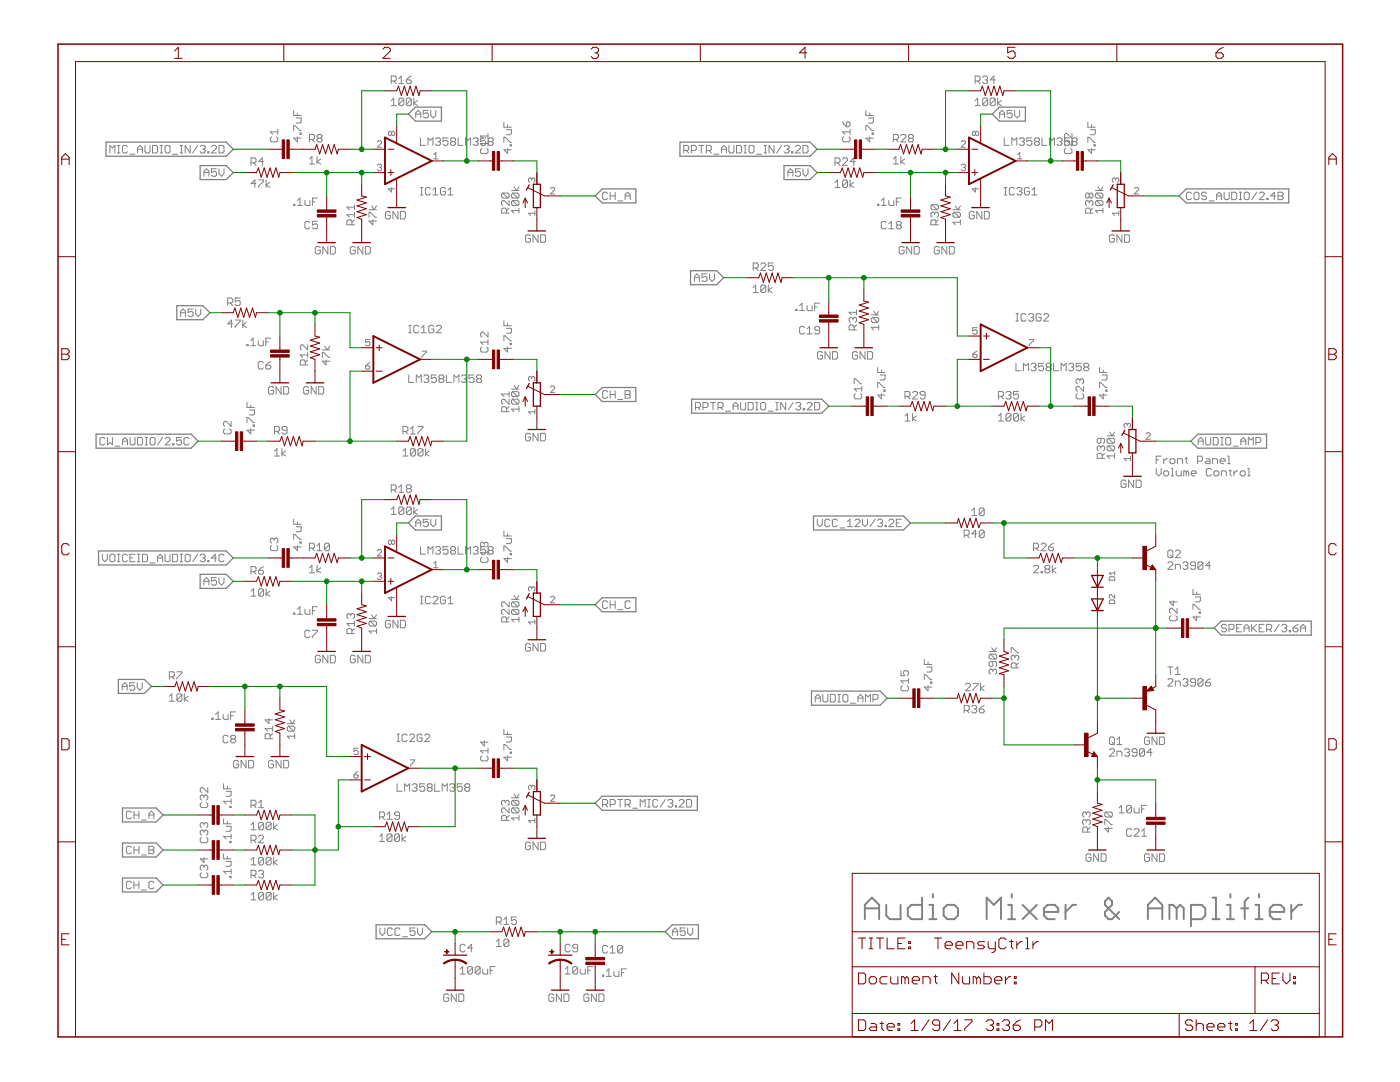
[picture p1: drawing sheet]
<svg xmlns="http://www.w3.org/2000/svg" width="279mm" height="216mm" viewBox="0 0 279 216" stroke-linecap="round" stroke-linejoin="round" font-family="sans-serif">
<g fill="none" stroke="#808080" stroke-width=".38">
<path d="M184 179.1v4.3h-2.1l-.7-.7v-1.4l.7-.7h2.1M186.2 178.4v.7M201.9 178.4v.7M242 179.1h.7v4.3M245.6 178.4v.7M249.1 179.1l-.7 .7v3.6M251.3 178.4v.7M172.6 183.4v-2.8l1.4-1.5 1.5 1.5v2.8M172.6 181.3h2.9M176.9 180.6v2.1l.7 .7h2.1v-2.8M185.5 183.4h1.4M185.5 180.6h.7v2.8"/>
<path d="M188.3 181.3l.7-.7h1.5l.7 .7v1.4l-.7 .7h-1.5l-.7-.7zM196.9 183.4v-4.3l1.4 1.5 1.5-1.5v4.3M201.2 183.4h1.4M201.2 180.6h.7v2.8M204.1 180.6l2.8 2.8M206.9 180.6l-2.8 2.8M208.3 182h2.9v-.7l-.7-.7h-1.4l-.8 .7v1.4l.8 .7h1.4M212.6 180.6v2.8M214.8 180.6h-.7l-1.5 1.4M223.4 182l-1.5 1.4h-.7l-.7-.7v-.7l1.4-1.4v-.8l-.7-.7-.7 .7v.8l2.9 2.8M229.1 181.3h2.9M229.1 183.4v-2.8l1.4-1.5 1.5 1.5v2.8"/>
<path d="M234.8 181.3l-.7-.7h-.7v2.8M234.8 181.3v2.1M234.8 181.3l.7-.7 .7 .7v2.1M237.7 183.4h2.1l.7-.7v-1.4l-.7-.7h-2.1v4.2M242 183.4h1.4M244.8 183.4h1.5M244.8 180.6h.8v2.8M247.7 181.3h1.4M250.5 183.4h1.5M250.5 180.6h.8v2.8M253.4 182h2.9v-.7l-.7-.7h-1.5l-.7 .7v1.4l.7 .7h1.5M257.7 180.6v2.8"/>
<path d="M259.9 180.6h-.8l-1.4 1.4"/>
</g>
<g fill="none" stroke="#808080" stroke-width=".2">
<path d="M78.1 16.2h.7l.3-.3v-.5l-.3-.2h-.7v1.5M78.6 16.2l.5 .5M79.6 15.7l.5-.5v1.5M79.6 16.7h1M80.6 19.8v1l-.3 .3h-.5l-.2-.3M80.6 19.8l-.3-.2h-.5l-.2 .2v1M80.6 19.8l-1 1M81.1 15.9h.7l.3 .3v.2l-.3 .3h-.5l-.2-.3zM82.1 19.8v1l-.3 .3h-.5l-.2-.3M82.1 19.8l-.3-.2h-.5l-.2 .2v1M82.1 19.8l-1 1M82.1 15.2l-.5 .2-.5 .5"/>
<path d="M82.6 19.6v1.5M194.6 16.2h.7l.3-.3v-.5l-.3-.2h-.7v1.5M195.1 16.2l.5 .5M196.1 15.4l.3-.2h.4l.3 .2v.3l-.3 .2M196.6 15.9h.2M196.8 15.9l.3 .3v.2l-.3 .3h-.4l-.3-.3M197.1 19.8v1l-.3 .3h-.4l-.3-.3M197.1 19.8l-.3-.2h-.4l-.3 .2v1M197.1 19.8l-1 1M198.6 19.8v1l-.2 .3h-.5l-.3-.3M198.6 19.8l-.2-.2h-.5l-.3 .2v1M198.6 19.8l-1 1"/>
<path d="M198.6 15.9h-1l.8-.7v1.5M199.1 19.6v1.5M21.9 30.5v-1.5l.5 .5 .5-.5v1.5M23.4 30.5h.5M23.4 29h.5M23.7 29v1.5M25.4 29.3l-.2-.3h-.5l-.3 .3v1l.3 .2h.5l.2-.2M25.9 30.8h1M27.4 30.5v-1l.5-.5 .5 .5v1M27.4 29.8h1M28.9 29v1.3l.3 .2h.5l.2-.2v-1.3M30.4 29h.8l.2 .3v1l-.2 .2h-.8z"/>
<path d="M31.9 30.5h.5M31.9 29h.5M32.2 29v1.5M33.2 29h.5l.2 .3v1l-.2 .2h-.5l-.3-.2v-1zM34.4 30.8h1M35.9 30.5h.5M35.9 29h.5M36.2 29v1.5M38 29v1.5l-1-1.5v1.5M39.5 29l-1 1.5M40 29.3l.2-.3h.5l.3 .3v.2l-.3 .3M40.4 29.8h.3"/>
<path d="M40.7 35.2v-1l.5-.5 .5 .5v1M40.7 34.4h1M40.7 29.8l.3 .2v.3l-.3 .2h-.5l-.2-.2M41.5 30.3h.2v.2h-.2zM42.2 29.3l.3-.3h.4l.3 .3v.2l-1 1h1M43.2 33.7h-1v.7l.7-.2 .3 .2v.5l-.3 .3h-.4l-.3-.3M43.7 29h.7l.3 .3v1l-.3 .2h-.7zM43.7 33.7v1l.5 .5 .5-.5v-1M50.1 32.5h.8l.2-.3v-.5l-.2-.2h-.8v1.5M50.6 32.5l.5 .5M51.1 36.6h-1l.8-.7v1.5M51.6 35.9h1v.3l-1 .9v.3"/>
<path d="M52.6 32.2h-1l.8-.7v1.5M53.1 35.9v1.5M53.9 36.4l-.8 .5 .8 .5M54.2 27.3l-.2 .3v.4l.2 .3h1l.2-.3v-.4l-.2-.3M55.4 25.8v1M55.4 26.3h-1.4l.4 .5M58.6 22.1v1h1.5M58.6 26.1v-1h.3l1 1h.2M59.1 23.6h1v.7l-.2 .3h-.8M59.4 27.3v1l-.8-.7h1.5M59.4 22.5v.6M59.9 26.5h.2v.3h-.2z"/>
<path d="M61.8 31.7l.5-.5v1.5M61.8 32.7h1M61.8 27.8h.7l.3-.2v-.5l-.3-.3h-.7v1.5M62.3 27.8l.5 .5M63.3 31.2v1.5M63.4 39.5h-1v1.5M63.5 27.6l-.2-.3v-.2l.2-.3h.5l.3 .3v.2l-.3 .3M63.5 27.6l-.2 .2v.3l.2 .2h.5l.3-.2v-.3l-.3-.2M63.5 27.6h.5M64 31.7l-.7 .5 .7 .5M75.3 33l.2-.2h.4l.2 .2-.2 .4M75.3 28.3l.2-.2h.4l.2 .2v.2l-.8 .9h.8"/>
<path d="M75.7 33.4h.2M75.9 33.4l.2 .2v.2l-.2 .3h-.4l-.2-.3M78.1 20.1l.5-.5v1.5M78.1 21.1h1M78.1 26.4l-.2-.2-.4 .2v.4l.2 .3 .4-.3M78.1 26.4l.3-.2 .4 .2v.4l-.2 .3-.5-.3M78.1 26.4v.4M78.1 37.5v.8l-.6-.6h1.3M83 23.5v-1l.5-.5 .5 .5v1M83 22.8h1M83.3 20.1l-.7 .5 .7 .5M83.9 27.5v1.5h1"/>
<path d="M83.9 37.4h.5M83.9 38.9h.5M84.2 37.4v1.5M85.4 29v-1.5l.5 .5 .5-.5v1.5M85.5 22h-1v.8l.5-.3h.2l.3 .3v.5l-.3 .2h-.5l-.2-.2M85.9 37.7l-.3-.3h-.4l-.3 .3v1l.3 .2h.4l.3-.2M86 22v1l.5 .5 .5-.5v-1M86.4 38.9h1M86.4 37.9l.5-.5v1.5M86.6 30.9l.4-.5v1.3M86.6 31.7h.8M86.9 27.7l.3-.2h.5l.2 .2v.3l-.2 .3"/>
<path d="M87.4 28.3h.3M87.7 28.3l.2 .2v.2l-.2 .3h-.5l-.3-.3M88.9 37.7l-.3-.3h-.4l-.3 .3v1l.3 .2h.4l.3-.2v-.5h-.5M89.4 27.5h-1v.8l.5-.3h.3l.2 .3v.4l-.2 .3h-.5l-.3-.3M89.4 37.9l.5-.5v1.5M89.4 38.9h1M90.2 28.3l-.3 .2v.2l.3 .3h.5l.2-.3v-.2l-.2-.2M90.2 28.3l-.3-.3v-.3l.3-.2h.5l.2 .2v.3l-.2 .3M90.2 28.3h.5M91.4 27.5v1.5h1M92.9 29v-1.5l.5 .5 .5-.5v1.5M94.4 27.7l.3-.2h.5l.2 .2v.3l-.2 .3"/>
<path d="M94.9 28.3h.3M95.2 28.3l.2 .2v.2l-.2 .3h-.5l-.3-.3M96.2 29.6l-.3 .3v.5l.3 .2h1l.2-.2v-.5l-.2-.3M96.9 27.5h-1v.8l.5-.3h.3l.2 .3v.4l-.2 .3h-.5l-.3-.3M97.4 26.6v1M97.4 28.1v1M97.4 28.6h-1.5l.5 .5M97.4 27.1h-1.5l.5 .5M97.7 28.3l-.3 .2v.2l.3 .3h.5l.2-.3v-.2l-.2-.2M97.7 28.3l-.3-.3v-.3l.3-.2h.5l.2 .2v.3l-.2 .3M97.7 28.3h.5M100.4 38.5h.9l.3 .3v.5l-.3 .2"/>
<path d="M100.4 38.5l-.3 .3v.5l.3 .2h.9M100.4 38.5l.9 1M100.6 28.4v-1h.2l1 1h.3M100.6 24.4v1h1.5M101.1 25.9h1v.7l-.3 .3h-.7M101.3 29.6v1l-.7-.7h1.5M101.3 24.9v.5M101.8 28.9h.3v.2h-.3zM102.1 38h1.5M102.3 38.5l-.2 .3v.5l.2 .2h1M102.3 38.5h1l.3 .3v.5l-.3 .2M102.3 38.5l1 1"/>
<path d="M102.6 37.3l.5 .7 .5-.7M106.1 35.7l.2-.2 .4 .2v.5l-.2 .2M106.1 35.7l-.2-.2-.4 .2v.5l.2 .2M106.1 35.7v.3M109.9 37.6l.2-.2h.4l.2 .2v.2l-.8 .9h.8M121.3 38.6l-.3-.2h-.5l-.2 .2v1l.2 .2h.5l.3-.2M121.8 38.4v1.4M121.8 39.1h1M122.8 38.4v1.4M124.8 39.1h1M124.8 39.8v-1l.5-.4 .5 .4v1M136.5 30h.7l.3-.2v-.5l-.3-.3h-.7v1.5"/>
<path d="M136.9 30l.6 .5M138 30h.7l.3-.2v-.5l-.3-.3h-.7v1.5M139.5 29h1M140 29v1.5M141 30h.7l.3-.2v-.5l-.3-.3h-.7v1.5M141.5 30l.5 .5M142.5 30.8h1M144 29.8h1M144 30.5v-1l.5-.5 .5 .5v1M145.5 29v1.3l.2 .2h.5l.3-.2v-1.3M147 29h.7l.3 .3v1l-.3 .2h-.7zM148.5 30.5h.5"/>
<path d="M148.5 29h.5M148.7 29v1.5M149.5 29.3l.2-.3h.5l.3 .3v1l-.3 .2h-.5l-.2-.2zM151 30.8h1M152.5 30.5h.5M152.5 29h.5M152.7 29v1.5M154.5 29v1.5l-1-1.5v1.5M156 29l-1 1.5M156.5 29.3l.2-.3h.5l.3 .3v.2l-.3 .3M157 29.8h.2M157.2 29.8l.3 .2v.3l-.3 .2h-.5l-.2-.2"/>
<path d="M157.2 35.2v-1l.5-.5 .5 .5v1M157.2 34.4h1M158 30.3h.2v.2h-.2zM158.7 29.3l.3-.3h.5l.2 .3v.2l-1 1h1M159.7 33.7h-1v.7l.5-.2h.3l.2 .2v.5l-.2 .3h-.5l-.3-.3M160.3 29h.7l.2 .3v1l-.2 .2h-.7zM160.3 33.7v1l.4 .5 .5-.5v-1M166.6 36.4l.5-.5v1.5M166.6 37.4h1M166.6 32.5h.8l.2-.3v-.5l-.2-.2h-.8v1.5M167.1 32.5l.5 .5M168.1 31.7l.3-.2h.5l.2 .2v.3l-1 1h1"/>
<path d="M168.1 24.3l.3 .5 .5 .5M168.4 27.3l-.3 .3v.4l.3 .3h1l.3-.3v-.4l-.3-.3M169.1 36.2l-.2-.3h-.5l-.3 .3v.9M169.1 36.2v.9l-.2 .3h-.5l-.3-.3M169.1 36.2l-1 .9M169.1 24.3h.3l.3 .3v.5l-.3 .2h-.5v-.7zM169.7 25.8v1M169.7 35.9v1.5M169.7 26.3h-1.6l.6 .5M170.4 36.4l-.7 .5 .7 .5M170.6 32.2h-.9l.7-.7v1.5M172.8 26.1v-1h.3l1 1h.2"/>
<path d="M172.8 22.1v1h1.5M173.3 23.6h1v.7l-.2 .3h-.8M173.6 27.3v1l-.8-.7h1.5M173.6 22.5v.6M174.1 26.5h.2v.3h-.2zM178.3 32.7h1M178.3 31.7l.5-.5v1.5M178.3 27.8h.7l.3-.2v-.5l-.3-.3h-.7v1.5M178.8 27.8l.5 .5M179.8 31.2v1.5M179.8 27.1l.2-.3h.6l.2 .3v.2l-1 1h1M179.9 39.5h-1v1.5"/>
<path d="M180.6 31.7l-.8 .5 .8 .5M181.5 27.6l-.2-.3v-.2l.2-.3h.5l.3 .3v.2l-.3 .3M181.5 27.6l-.2 .2v.3l.2 .2h.5l.3-.2v-.3l-.3-.2M181.5 27.6h.5M191.8 33l.2-.2h.5l.2 .2-.2 .4M191.8 28.3l.2-.2h.5l.2 .2v.2l-.9 .9h.9M192.2 33.4h.3M192.5 33.4l.2 .2v.2l-.2 .3h-.5l-.2-.3M194.6 21.1h1M194.6 20.1l.5-.5v1.5M194.7 26.4l-.2-.2-.5 .2v.4l.2 .3 .5-.3M194.7 26.4l.2-.2h.2l.2 .2v.4l-.2 .3h-.2l-.2-.3"/>
<path d="M194.7 37.5v.8l-.7-.6h1.3M194.7 26.4v.4M199.5 22.8h1M199.5 23.5v-1l.5-.5 .5 .5v1M199.9 20.1l-.8 .5 .8 .5M200.4 27.5v1.5h1M200.4 37.4h.5M200.4 38.9h.5M200.7 37.4v1.5M201.9 29v-1.5l.5 .5 .5-.5v1.5M202 22h-1v.8l.8-.3 .2 .3v.5l-.2 .2h-.5l-.3-.2M202.4 37.7l-.2-.3h-.5l-.3 .3v1l.3 .2h.5l.2-.2"/>
<path d="M202.5 22v1l.5 .5 .5-.5v-1M202.9 37.7l.3-.3h.5l.2 .3v.2l-.2 .3M203.1 31.7h.8M203.1 30.9l.4-.5v1.3M203.4 27.7l.3-.2h.5l.2 .2v.3l-.2 .3M203.4 38.2h.3M203.7 38.2l.2 .2v.3l-.2 .2h-.5l-.3-.2M203.9 28.3h.3M204.2 28.3l.2 .2v.2l-.2 .3h-.5l-.3-.3M205.4 37.7l-.2-.3h-.5l-.3 .3v1l.3 .2h.5l.2-.2v-.5h-.5M205.9 27.5h-1v.8l.5-.3h.3l.2 .3v.4l-.2 .3h-.5l-.3-.3M206 37.9l.4-.5v1.5"/>
<path d="M206 38.9h.9M206.7 28.3l-.3 .2v.2l.3 .3h.5l.2-.3v-.2l-.2-.2M206.7 28.3l-.3-.3v-.3l.3-.2h.5l.2 .2v.3l-.2 .3M206.7 28.3h.5M207.9 27.5v1.5h1M209.4 29v-1.5l.6 .5 .4-.5v1.5M210.9 27.7l.3-.2h.5l.2 .2v.3l-.2 .3M211.5 28.3h.2M211.7 28.3l.2 .2v.2l-.2 .3h-.5l-.3-.3M212.7 29.6l-.3 .3v.5l.3 .2h1l.2-.2v-.5l-.2-.3M213.4 27.5h-1v.8l.6-.3h.2l.2 .3v.4l-.2 .3h-.5l-.3-.3M213.9 26.6v1l-1-1h-.2l-.3 .3v.5l.3 .2"/>
<path d="M213.9 28.1v1l-1-1h-.2l-.3 .3v.5l.3 .2M214.2 28.3l-.2-.3v-.3l.2-.2h.5l.2 .2v.3l-.2 .3M214.2 28.3h.5M214.2 28.3l-.2 .2M214.7 28.3l.2 .2v.2l-.2 .3h-.5l-.2-.3M217.1 28.4v-1h.2l1 1h.3M217.1 24.4v1h1.5M217.4 38.8l-.3-.3h-.2l-.3 .3v.5l.3 .2h.2l.3-.2M217.4 38.8l.2-.3h.3l.2 .3v.5l-.2 .2h-.3l-.2-.2M217.4 38.8v.5M217.6 25.9h1v.7l-.3 .3h-.7M217.8 29.6v1l-.7-.7h1.5"/>
<path d="M217.8 24.9v.5M218.3 28.9h.3v.2h-.3zM218.6 38h1.5M218.9 38.5l-.3 .3v.5l.3 .2h1M218.9 38.5h1l.2 .3v.5l-.2 .2M218.9 38.5l1 1M219.1 37.3l.5 .7 .5-.7M222.7 35.7l-.3-.2h-.2l-.2 .2v.5l.2 .2M222.7 35.7l.2-.2 .4 .2v.5l-.2 .2M222.7 35.7v.3M226.4 37.6l.2-.2h.4l.2 .2v.2l-.8 .9h.8M237.8 38.6l-.3-.2h-.5l-.2 .2v1l.2 .2h.5l.3-.2"/>
<path d="M238.3 38.6l.2-.2h.5l.3 .2v1l-.3 .2h-.5l-.2-.2zM240.8 38.6l-.3-.2h-.4l-.3 .2v.2l.3 .3h.4l.3 .2v.3l-.3 .2h-.4l-.3-.2M242.8 39.8v-1l.5-.4 .5 .4v1M242.8 39.1h1M244.3 38.4v1.2l.3 .2h.4l.3-.2v-1.2M245.8 38.4h.7l.3 .2v1l-.3 .2h-.7zM247.3 38.4h.5M247.3 39.8h.5M247.6 38.4v1.4M248.3 38.6l.3-.2h.4l.3 .2v1l-.3 .2h-.4l-.3-.2zM250.8 38.4l-1 1.4M251.3 38.6l.3-.2h.5l.2 .2v.2l-1 1h1"/>
<path d="M252.8 39.6h.3v.2h-.3zM254.6 39.1h-1l.7-.7v1.4M255.1 38.4h.7l.3 .2v.2l-.3 .3 .3 .2v.3l-.3 .2h-.7zM255.1 39.1h.7M47.9 59.5h-1v.7l.8-.2 .2 .2v.5l-.2 .3h-.5l-.3-.3M58.6 40.8h.2v.2h-.2zM59.4 41h.9M59.4 40l.5-.5v1.5M60.9 40v.8l.2 .2h.7v-1M61.8 44.4l-.2-.2h-.5l-.2 .2v1l.2 .3h.5l.2-.3M62.4 40.3h.4M63.4 44.2h-1v.7l.7-.2 .3 .2v.5l-.3 .3h-.5l-.2-.3"/>
<path d="M63.9 49.4l-.2-.2h-.5l-.3 .2v1l.3 .3h.5l.2-.3v-.5h-.5M65.4 49.2v1.5l-1-1.5v1.5M65.9 49.2h.8l.2 .2v1l-.2 .3h-.8zM70.2 44.9v-.8l-.2-.2h-.5l-.3 .2v.8h1.5M70.7 43.9l-.5 .4M70.7 42.8h-1.5l.5 .5M70.7 40.9v.9M70.7 42.4v.9M70.7 41.3h-1.5l.5 .5M70.9 49.4l-.2-.2h-.5l-.3 .2v1l.3 .3h.5l.2-.3v-.5h-.5M72.4 49.2v1.5l-1-1.5v1.5M72.9 49.2h.8l.2 .2v1l-.2 .3h-.8z"/>
<path d="M73.6 43.3v-.9h.3l1 .9h.2M73.6 41.8h1.5M74.1 41.1l.5 .7 .5-.7M74.4 43.9v1l-.8-.8h1.5M77.9 42.4l-.2-.2h-.5l-.3 .2v1l.3 .3h.5l.2-.3v-.5h-.5M79.4 42.2v1.5l-1-1.5v1.5M79.9 42.2h.8l.2 .2v1l-.2 .3h-.8zM101.1 42.5v-.7l-.3-.3h-.4l-.3 .3v.7h1.5M101.6 40v1l-1-1h-.2l-.3 .3v.5l.3 .2M101.6 41.5l-.5 .5M102.3 40l-.2 .3v.5l.2 .2h1M102.3 40l1 1"/>
<path d="M102.3 40h1l.3 .3v.5l-.3 .2M103.6 42h-1.5l.5 .5M103.6 41.5v1M105.9 47.1l-.3-.2h-.5l-.2 .2v1l.2 .2h.5l.3-.2v-.5h-.5M106.7 42.5h-1.2l.4 .5M106.7 42.1v.9M107.4 46.9v1.4l-1-1.4v1.4M107.9 46.9h.7l.3 .2v1l-.3 .2h-.7zM123.3 40.1h1M138.6 56.2v-1l.5-.5 .5 .5v1M138.6 55.4h1M141.1 54.7h-1v.7l.5-.2h.2l.3 .2v.5l-.3 .3h-.5l-.2-.3"/>
<path d="M141.6 54.7v.9l.5 .6 .5-.6v-.9M150.3 57.4l.5-.5v1.5M150.3 58.4h1M150.3 53.5h.8l.2-.3v-.5l-.2-.2h-.8v1.5M150.8 53.5l.5 .5M151.8 52.7l.3-.2h.5l.2 .2v.3l-1 1h1M152.8 57.1v1l-.2 .3h-.5l-.3-.3M152.8 57.1l-.2-.2h-.5l-.3 .2v1M152.8 57.1l-1 1M153.3 56.9v1.5M154.1 57.4l-.8 .5 .8 .5M154.3 52.5h-1v.7l.8-.2 .2 .2v.5l-.2 .3h-.5l-.3-.3"/>
<path d="M175.1 40.8h.3v.2h-.3zM175.9 41h1M175.9 40l.5-.5v1.5M176.9 44.4l-.3-.2h-.5l-.2 .2v1l.2 .3h.5l.3-.3M177.4 40v.8l.2 .2h.8v-1M177.4 45.7h1M177.4 44.7l.5-.5v1.5M178.9 40.3h.5M179.1 44.9l-.2-.2v-.3l.2-.2h.5l.3 .2v.3l-.3 .2M179.1 44.9l-.2 .3v.2l.2 .3h.5l.3-.3v-.2l-.3-.3M179.1 44.9h.5M180.4 49.4l-.2-.2h-.5l-.2 .2v1l.2 .3h.5l.2-.3v-.5h-.4"/>
<path d="M181.9 49.2v1.5l-.9-1.5v1.5M182.5 49.2h.7l.3 .2v1l-.3 .3h-.7zM186 40.9l-.2 .2v.5l.2 .2h1M186 40.9h1l.3 .2v.5l-.3 .2M186 40.9l1 .9M186.5 42.6l-.2-.2h-.3l-.2 .2v.5l.2 .2M186.5 42.6l.3-.2h.2l.3 .2v.5l-.3 .2M186.5 42.6v.2M186.8 44.9v-.8l-.3-.2h-.5l-.2 .2v.8h1.5M187.3 43.9l-.5 .4M187.5 49.4l-.3-.2h-.5l-.2 .2v1l.2 .3h.5l.3-.3v-.5h-.6M189 49.2v1.5l-1-1.5v1.5"/>
<path d="M189.5 49.2h.7l.3 .2v1l-.3 .3h-.7zM190.2 41.8h1.5M190.4 42.4l1 .9M190.4 42.4h1l.3 .2v.5l-.3 .2M190.4 42.4l-.2 .2v.5l.2 .2h1M190.7 41.1l.5 .7 .5-.7M191.7 44.3h-1.5l.5 .6M191.7 43.9v1M194.4 42.4l-.2-.2h-.5l-.3 .2v1l.3 .3h.5l.2-.3v-.5h-.4M195.9 42.2v1.5l-1-1.5v1.5M196.4 42.2h.8l.2 .2v1l-.2 .3h-.8zM217.4 40.3l-.3-.3h-.2l-.3 .3v.5l.3 .2"/>
<path d="M217.4 40.3l.2-.3h.3l.2 .3v.5l-.2 .2M217.4 40.3v.2M217.6 42.5v-.7l-.2-.3h-.5l-.3 .3v.7h1.5M218.1 41.5l-.5 .5M218.9 40l-.3 .3v.5l.3 .2h1M218.9 40h1l.2 .3v.5l-.2 .2M218.9 40l1 1M220.1 42h-1.5l.5 .5M220.1 41.5v1M222.4 47.1l-.2-.2h-.5l-.3 .2v1l.3 .2h.5l.2-.2v-.5h-.5M223.3 42.5h-1.3l.4 .5M223.3 42.1v.9"/>
<path d="M223.9 46.9v1.4l-1-1.4v1.4M224.4 46.9h.8l.2 .2v1l-.2 .2h-.8zM241.3 40.1h1M36 63.1v-1l.5-.4 .5 .4v1M36 62.4h1M38.5 61.7h-1v.7l.8-.3 .2 .3v.5l-.2 .2h-.5l-.3-.2M39.1 61.7v1l.4 .4 .5-.4v-1M45.4 60.5h.8l.2-.3v-.5l-.2-.2h-.8v1.5M46 60.5l.4 .5M46.4 64.6h-1l.8-.7v1.5M46.9 63.9h1v.2l-1 1v.3M48.5 63.9v1.5"/>
<path d="M49.2 64.4l-.7 .5 .7 .5M49.3 68.7h.2v.3h-.2zM50 69h1M50 68l.5-.5v1.5M51.5 68v.7l.3 .3h.7v-1M52.5 72.4l-.2-.3h-.5l-.3 .3v1l.3 .2h.5l.2-.2M53 72.9h.8l.2 .2v.3l-.2 .2h-.5l-.3-.2zM53 68.2h.5M54 67.5h-1v1.5M54 72.1l-1 .8M54.6 77.4l-.2-.2h-.6l-.2 .2v1l.2 .2h.6l.2-.2v-.5h-.5M56.1 77.2v1.4l-1-1.4v1.4"/>
<path d="M56.6 77.2h.8l.2 .2v1l-.2 .2h-.8zM60.9 72.8v-.7l-.2-.3h-.5l-.3 .3v.7h1.5M61.4 68.8v1l-1-1h-.2l-.3 .3v.5l.3 .2M61.4 71.8l-.5 .5M61.4 70.8h-1.5l.5 .5M61.4 70.3v1M61.6 77.4l-.3-.2h-.4l-.3 .2v1l.3 .2h.4l.3-.2v-.5h-.5M63.1 77.2v1.4l-1-1.4v1.4M63.6 77.2h.7l.3 .2v1l-.3 .2h-.7zM64.3 71.3v-1h.3l1 1h.2M64.3 69.8h1.5M64.8 69.1l.5 .7 .5-.7"/>
<path d="M65.1 71.8v1l-.8-.7h1.5M73 73h.6l.2 .4-.2 .3h-.4l-.2-.3zM73.8 67.7h-.8v.7l.6-.2 .2 .2v.4l-.2 .2h-.4l-.2-.2M73.8 72.4l-.8 .6M81.6 74.8v1.5h1M81.6 66.4h.5M81.6 64.9h.5M81.8 64.9v1.5M83.1 76.3v-1.5l.5 .5 .5-.5v1.5M83.6 65.2l-.3-.3h-.5l-.2 .3v1l.2 .2h.5l.3-.2M84.1 66.4h1M84.1 65.4l.5-.5v1.5"/>
<path d="M84.2 70.1h.9v.2l-.9 .8v.2M84.6 75.1l.2-.3h.5l.3 .3v.2l-.3 .3M85.1 75.6h.2M85.3 75.6l.3 .2v.3l-.3 .2h-.5l-.2-.2M86.6 65.2l-.3-.3h-.5l-.2 .3v1l.2 .2h.5l.3-.2v-.5h-.5M87.1 74.8h-1v.8l.5-.3h.2l.3 .3v.5l-.3 .2h-.5l-.2-.2M87.1 65.2l.2-.3h.5l.3 .3v.2l-1 1h1M87.8 75.6l-.2 .2v.3l.2 .2h.5l.3-.2v-.3l-.3-.2M87.8 75.6l-.2-.3v-.2l.2-.3h.5l.3 .3v.2l-.3 .3M87.8 75.6h.5M89.1 74.8v1.5h1M90.6 76.3v-1.5l.5 .5 .5-.5v1.5"/>
<path d="M92.1 75.1l.2-.3h.5l.3 .3v.2l-.3 .3M92.6 75.6h.2M92.8 75.6l.3 .2v.3l-.3 .2h-.5l-.2-.2M94.6 74.8h-1v.8l.5-.3h.2l.3 .3v.5l-.3 .2h-.5l-.2-.2M95.3 75.6l-.2 .2v.3l.2 .2h.5l.3-.2v-.3l-.3-.2M95.3 75.6l-.2-.3v-.2l.2-.3h.5l.3 .3v.2l-.3 .3M95.3 75.6h.5M96.2 69.3l-.3 .2v.5l.3 .3h1l.2-.3v-.5l-.2-.2M97.4 66.3v.9l-1-.9h-.2l-.3 .2v.5l.3 .2M97.4 67.8v.9M97.4 68.3h-1.5l.5 .4M100.6 64v1h1.5"/>
<path d="M100.6 68v-1h.2l1 1h.3M101.1 65.5h1v.8l-.3 .2h-.7M101.3 64.5v.5M101.3 69.3v1l-.7-.8h1.5M101.6 78.1v1M101.6 79.7v.9l-1-.9h-.2l-.3 .2v.5l.3 .2M101.6 78.6h-1.5l.5 .5M101.8 68.5h.3v.2h-.3zM102.1 77.6h1.5M102.3 78.1l-.2 .3v.5l.2 .2h1M102.3 79.7l-.2 .2v.5l.2 .2h1M102.3 78.1h1l.3 .3v.5l-.3 .2"/>
<path d="M102.3 79.7h1l.3 .2v.5l-.3 .2M102.3 79.7l1 .9M102.3 78.1l1 1M102.6 76.9l.5 .7 .5-.7M106.1 75.4l.2-.3 .4 .3v.4l-.2 .2M106.1 75.4l-.2-.3-.4 .3v.4l.2 .2M106.1 75.4v.2M109.9 77.3l.2-.3h.4l.2 .3v.2l-.8 .8h.8M121.3 78.2l-.3-.2h-.5l-.2 .2v1l.2 .3h.5l.3-.3M121.8 78v1.5M121.8 78.7h1M122.8 78v1.5"/>
<path d="M123.3 79.7h1M124.8 78h.7l.3 .2v.3l-.3 .2 .3 .3v.2l-.3 .3h-.7zM124.8 78.7h.7M158.8 61.7h.3v.3h-.3zM159.6 62h1M159.6 61l.5-.5v1.5M160.6 65.4l-.3-.2h-.5l-.2 .2v1l.2 .2h.5l.3-.2M161.1 61v.7l.2 .3h.8v-1M161.1 66.6h1M161.1 65.6l.5-.4v1.4M162.6 61.2h.5M163.6 60.5h-1v1.5"/>
<path d="M163.6 65.9h-.8l-.2-.3v-.2l.2-.2h.5l.3 .2v1l-.3 .2h-.5l-.2-.2M164.1 70.4l-.2-.2h-.5l-.2 .2v1l.2 .2h.5l.2-.2v-.5h-.5M165.7 70.2v1.4l-1-1.4v1.4M166.2 70.2h.7l.3 .2v1l-.3 .2h-.7zM170.2 63.6l-.3-.3h-.2l-.2 .3v.5l.2 .2M170.2 63.6l.3-.3h.2l.2 .3v.5l-.2 .2M170.2 63.6v.2M170.5 65.8v-.7l-.3-.3h-.5l-.2 .3v.7h1.4M170.5 76.6v-1h.2l1 1h.3M170.7 78.6l-.2 .2v.5l.2 .3h1l.3-.3v-.5l-.3-.2M170.9 64.8l-.4 .5M170.9 61.8v1"/>
<path d="M170.9 62.3h-1.4l.4 .5M171.1 70.4l-.2-.2h-.5l-.3 .2v1l.3 .2h.5l.2-.2v-.5h-.5M172 77.1v1M172 77.6h-1.5l.5 .5M172.6 70.2v1.4l-1-1.4v1.4M173.1 70.2h.8l.2 .2v1l-.2 .2h-.8zM173.9 62.8h1.5M174.1 63.3h1l.3 .3v.5l-.3 .2M174.1 63.3l-.2 .3v.5l.2 .2h1M174.1 63.3l1 1M174.4 62.1l.5 .7 .5-.7M175.2 73.3v1h1.4"/>
<path d="M175.2 77.3v-1h.2l1 1h.2M175.4 64.8v1M175.4 65.3h-1.5l.5 .5M175.6 74.8h1v.8l-.2 .2h-.8M175.9 78.6v1l-.7-.8h1.4M175.9 73.8v.5M176.4 77.8h.2v.3h-.2zM180.6 79.1h.8l.2-.3v-.4l-.2-.3h-.8v1.5M181.1 79.1l.5 .5M182.1 78.4l.3-.3h.5l.2 .3v.2l-1 1h1M184.6 78.8h-.7l-.3-.2v-.2l.3-.3h.5l.2 .3v1l-.2 .2h-.5l-.3-.2M194.1 70.7h.7l.2 .4-.2 .2h-.4l-.3-.2z"/>
<path d="M195 65.4h-.9v.6l.7-.2 .2 .2v.5l-.2 .2h-.4l-.3-.2M195 70.1l-.9 .6M199.3 79.1h.7l.3-.3v-.4l-.3-.3h-.7v1.5M199.8 79.1l.5 .5M200.8 78.4l.2-.3h.5l.3 .3v.2l-.3 .2M201.3 78.8h.2M201.5 78.8l.3 .3v.3l-.3 .2h-.5l-.2-.2M202.8 72.5v1.5h1M202.8 64.1h.5M202.8 62.6h.5M203 62.6v1.5M203.3 78.1h-1v.7l.5-.2h.2l.3 .2v.6l-.3 .2h-.5l-.2-.2"/>
<path d="M204.3 74v-1.5l.5 .5 .5-.5v1.5M204.8 62.8l-.3-.2h-.5l-.2 .2v1l.2 .3h.5l.3-.3M205.3 62.8l.2-.2h.5l.3 .2v.3l-.3 .2M205.4 67.7h.9v.2l-.9 .9v.2M205.8 72.7l.2-.2h.5l.3 .2v.3l-.3 .2M205.8 63.3h.2M206 63.3l.3 .3v.2l-.3 .3h-.5l-.2-.3M206.3 73.2h.2M206.5 73.2l.3 .3v.2l-.3 .3h-.5l-.2-.3M207.8 62.8l-.3-.2h-.5l-.2 .2v1l.2 .3h.5l.3-.3v-.5h-.5M208.3 72.5h-1v.7l.5-.2h.2l.3 .2v.5l-.3 .3h-.5l-.2-.3M208.3 62.8l.2-.2h.5l.3 .2v.3l-1 1h1"/>
<path d="M209 73.2l-.2 .3v.2l.2 .3h.5l.3-.3v-.2l-.3-.3M209 73.2l-.2-.2v-.3l.2-.2h.5l.3 .2v.3l-.3 .2M209 73.2h.5M210.3 72.5v1.5h1M211.8 74v-1.5l.5 .5 .5-.5v1.5M213.3 72.7l.2-.2h.5l.3 .2v.3l-.3 .2M213.8 73.2h.2M214 73.2l.3 .3v.2l-.3 .3h-.5l-.2-.3M215 78.6l-.2 .2v.5l.2 .3h1l.3-.3v-.5l-.3-.2M215.5 75.8l-.2-.2h-.3l-.2 .2v.5l.2 .3M215.5 75.8l.3-.2h.2l.3 .2v.5l-.3 .3M215.5 75.8v.3"/>
<path d="M215.8 72.5h-1v.7l.5-.2h.2l.3 .2v.5l-.3 .3h-.5l-.2-.3M216.3 77.1v1l-1-1h-.3l-.2 .2v.5l.2 .3M216.5 73.2l-.2 .3v.2l.2 .3h.5l.3-.3v-.2l-.3-.3M216.5 73.2l-.2-.2v-.3l.2-.2h.5l.3 .2v.3l-.3 .2M216.5 73.2h.5M219.4 77.3v-1h.3l1 1h.2M219.4 73.3v1h1.5M219.9 74.8h1v.8l-.2 .2h-.8M220.2 78.6v1l-.8-.8h1.5M220.2 73.8v.5M220.7 77.8h.2v.3h-.2zM20.9 87.5l-.2-.2h-.5l-.3 .2v1l.3 .3h.5l.2-.3"/>
<path d="M21.4 87.3v1.5l.5-.5 .5 .5v-1.5M22.9 89h1M24.4 88.8v-1l.6-.5 .4 .5v1M24.4 88h1M26 87.3v1.2l.2 .3h.5l.2-.3v-1.2M27.5 87.3h.7l.2 .2v1l-.2 .3h-.7zM29 87.3h.5M29 88.8h.5M29.2 87.3v1.5M30.2 87.3h.5l.2 .2v1l-.2 .3h-.5l-.2-.3v-1zM32.4 87.3l-.9 1.5M33 87.5l.2-.2h.5l.3 .2v.3l-1 1h1"/>
<path d="M34.5 88.5h.2v.3h-.2zM36.2 87.3h-1v.7l.8-.2 .2 .2v.5l-.2 .3h-.5l-.3-.3M37.7 87.5l-.2-.2h-.5l-.3 .2v1l.3 .3h.5l.2-.3M44.9 85.6l-.3 .2v.5l.3 .3h1l.2-.3v-.5l-.2-.2M46.1 84.1v1l-1-1h-.2l-.3 .2v.5l.3 .3M49.3 80.3v1h1.5M49.3 84.3v-1h.2l1 1h.3M49.8 81.8h1v.8l-.3 .2h-.7M50 85.6v1l-.7-.8h1.5M50 80.8v.5M50.5 84.8h.3v.3h-.3zM54.8 91h1"/>
<path d="M54.8 90l.5-.5v1.5M54.8 86.1h.7l.3-.2v-.6l-.3-.2h-.7v1.5M55.3 86.1l.5 .5M56.3 89.5v1.5M57 90l-.7 .5 .7 .5M57.3 85.9h-.8l-.2-.3v-.3l.2-.2h.5l.3 .2v1l-.3 .3h-.5l-.2-.3M78.1 97.7h.7l.3-.2v-.5l-.3-.2h-.7v1.4M78.6 97.7l.5 .5M79.6 97.2l.5-.4v1.4M79.6 98.2h1M80.4 91h1M80.4 86.1h.8l.2-.2v-.6l-.2-.2h-.8v1.5"/>
<path d="M80.4 90l.5-.5v1.5M80.9 86.1l.5 .5M81.3 97.5l-.2-.3v-.2l.2-.2h.5l.3 .2v.2l-.3 .3M81.3 97.5l-.2 .2v.3l.2 .2h.5l.3-.2v-.3l-.3-.2M81.3 97.5h.5M81.9 86.6h1M81.9 85.6l.5-.5v1.5M82.9 89.7v1l-.2 .3h-.6l-.2-.3M82.9 89.7l-.2-.2h-.6l-.2 .2v1M82.9 89.7l-1 1M83.4 85.1h1v.2l-1 1v.3M84.4 89.7v1l-.2 .3h-.5l-.3-.3"/>
<path d="M84.4 89.7l-.2-.2h-.5l-.3 .2v1M84.4 89.7l-1 1M84.9 89.5v1.5M85.7 90l-.8 .5 .8 .5M101.1 82.1v-.7l-.3-.2h-.4l-.3 .2v.7h1.5M101.6 81.2l-.5 .4M103.6 81.2v.9M103.6 81.6h-1.5l.5 .5M105.9 86.7l-.3-.2h-.5l-.2 .2v1l.2 .3h.5l.3-.3v-.5h-.5M106.7 81.7v.9M106.7 82.2h-1.2l.4 .4M107.4 86.5v1.5l-1-1.5v1.5"/>
<path d="M107.9 86.5h.7l.3 .2v1l-.3 .3h-.7zM138.8 81.3h.7l.3-.3v-.5l-.3-.2h-.7v1.5M139.3 81.3l.5 .5M140.3 81.3h.7l.3-.3v-.5l-.3-.2h-.7v1.5M141.8 80.3h1M142.3 80.3v1.5M143.3 81.3h.7l.3-.3v-.5l-.3-.2h-.7v1.5M143.8 81.3l.5 .5M144.8 82h1M146.3 81.8v-1l.5-.5 .5 .5v1M146.3 81h1M147.8 80.3v1.2l.3 .3h.4l.3-.3v-1.2"/>
<path d="M149.3 80.3h.8l.2 .2v1l-.2 .3h-.8zM150.8 80.3h.5M150.8 81.8h.5M151 80.3v1.5M151.8 80.5l.3-.2h.4l.3 .2v1l-.3 .3h-.4l-.3-.3zM153.3 82h1M154.8 80.3h.5M154.8 81.8h.5M155.1 80.3v1.5M156.8 80.3v1.5l-1-1.5v1.5M158.3 80.3l-1 1.5M158.8 80.5l.3-.2h.5l.2 .2v.3l-.2 .2"/>
<path d="M159.3 81h.3M159.6 81l.2 .3v.2l-.2 .3h-.5l-.3-.3M160.3 81.5h.3v.3h-.3zM161.1 80.5l.2-.2h.5l.3 .2v.3l-1 1h1M162.6 80.3h.7l.3 .2v1l-.3 .3h-.7zM180.6 83l.5-.5v1.5M180.6 84h1M182.1 82.5v1.5M182.9 83l-.8 .5 .8 .5M199.3 83l.5-.5v1.5M199.3 84h1M201.8 82.8v1l-.3 .2h-.5l-.2-.2"/>
<path d="M201.8 82.8l-.3-.3h-.5l-.2 .3v1M201.8 82.8l-1 1M203.3 82.8v1l-.3 .2h-.5l-.2-.2M203.3 82.8l-.3-.3h-.5l-.2 .3v1M203.3 82.8l-1 1M203.8 82.5v1.5M204.5 83l-.7 .5 .7 .5M219.7 87.5v.7l-.2 .3h-.3l-.2-.3v-.5l.2-.2h1l.3 .2v.5l-.3 .3M219.7 89.2v.3M219.7 89.2l.3-.2h.2l.3 .2v.5l-.3 .3M219.7 89.2l-.2-.2h-.3l-.2 .2v.5l.2 .3M220 91.5v-.8l-.3-.2h-.5l-.2 .2v.8h1.5"/>
<path d="M220.5 90.5l-.5 .5M220.9 87h1.5M221.2 87.5h1l.2 .2v.5l-.2 .3M221.2 89h1l.2 .2v.5l-.2 .3M221.2 87.5l-.3 .2v.5l.3 .3h1M221.2 89l-.3 .2v.5l.3 .3h1M221.2 89l1 1M221.2 87.5l1 1M221.4 86.2l.5 .8 .5-.8M222.4 90.5v1M222.4 91h-1.5l.5 .5M224.7 96.1l-.2-.3h-.5l-.3 .3v.9l.3 .3h.5l.2-.3v-.5h-.5"/>
<path d="M225 84.7l-.2-.2-.5 .2v.4l.3 .2M225 84.7l.2-.2 .4 .2v.4l-.2 .2M225 84.7v.2M225.6 91.5h-1.3l.5 .4M225.6 91.1v.8M226.2 95.8v1.5l-1-1.5v1.5M226.7 95.8h.8l.2 .3v.9l-.2 .3h-.8zM228.7 86.6l.2-.2h.5l.2 .2v.2l-.9 .9h.9M230.7 93.5v1l.5 .5 .5-.5v-1M230.7 91.8h.5M231.7 91h-1v1.5M232.2 91.5v1"/>
<path d="M232.5 94h.5l.2 .2v.5l-.2 .3h-.5l-.3-.3v-.5zM233 91.5h-.3l-.5 .5M233.5 91.8l.2-.3h.5l.3 .3v.5l-.3 .2h-.5l-.2-.2zM233.7 95h.5M233.7 93.5h.3v1.5M234.7 94v.7l.3 .3h.7v-1M235 92.5v-1h.7l.3 .3v.7M236.5 91.5h.5M236.7 94.2v.8M236.7 94.2l-.2-.2h-.3v1M236.7 94.2l.3-.2 .2 .2v.8M236.7 91.3v1l.3 .2"/>
<path d="M237.7 94.5h1v-.3l-.2-.2h-.5l-.3 .2v.5l.3 .3h.5M239 92h.7l.3-.2v-.5l-.3-.3h-.7v1.5M239.1 88h1M239.1 88.8v-1l.5-.5 .5 .5v1M240.6 87.3v1.2l.3 .3h.5l.2-.3v-1.2M240.7 91.5h.5l.3 .3v.7h-.8l-.2-.2 .2-.3h.8M241.7 93.7l-.2-.2h-.5l-.3 .2v1l.3 .3h.5l.2-.3M242 92.5v-1h.7l.3 .3v.7M242.1 87.3h.8l.2 .2v1l-.2 .3h-.8zM242.5 94h.5l.2 .2v.5l-.2 .3h-.5l-.2-.3v-.5zM243.5 92h1v-.2l-.3-.3h-.4l-.3 .3v.5l.3 .2h.4M243.6 87.3h.5"/>
<path d="M243.6 88.8h.5M243.8 95v-1h.7l.3 .2v.8M243.9 87.3v1.5M244.9 87.3h.5l.2 .2v1l-.2 .3h-.5l-.3-.3v-1zM245 91h.3v1.5M245 92.5h.5M245.3 94h.4M245.5 93.7v1l.2 .3M246.1 89h1M246.3 94v1M247 94h-.2l-.5 .5M247.5 94.2l.3-.2h.5l.2 .2v.5l-.2 .3h-.5l-.3-.3z"/>
<path d="M247.6 88h1M247.6 88.8v-1l.5-.5 .5 .5v1M249 95h.5M249 93.5h.3v1.5M249.1 88.8v-1.5l.5 .5 .5-.5v1.5M250.6 88.3h.8l.2-.3v-.5l-.2-.2h-.8v1.5M20.4 110.6v1l.5 .5 .5-.5v-1M22.2 110.6h.5l.2 .2v1l-.2 .3h-.5l-.3-.3v-1zM23.4 110.6h.5M23.4 112.1h.5M23.7 110.6v1.5M25.4 110.8l-.2-.2h-.5l-.3 .2v1l.3 .3h.5l.2-.3"/>
<path d="M25.9 111.3h.5M26.9 110.6h-1v1.5h1M27.4 110.6h.5M27.4 112.1h.5M27.7 110.6v1.5M28.4 110.6h.8l.2 .2v1l-.2 .3h-.8zM30 112.3h.9M31.5 112.1v-1l.4-.5 .5 .5v1M31.5 111.3h.9M32.9 110.6v1.2l.3 .3h.5l.2-.3v-1.2M34.4 110.6h.8l.2 .2v1l-.2 .3h-.8zM35.9 110.6h.5"/>
<path d="M35.9 112.1h.5M36.2 110.6v1.5M37.2 110.6h.5l.3 .2v1l-.3 .3h-.5l-.2-.3v-1zM39.5 110.6l-1 1.5M40 110.8l.2-.2h.5l.3 .2v.3l-.3 .2M40.4 111.3h.3M40.7 116.8v-1l.5-.5 .5 .5v1M40.7 116h1M40.7 111.3l.3 .3v.2l-.3 .3h-.5l-.2-.3M41.5 111.8h.2v.3h-.2zM43.2 115.3h-1v.7l.5-.2h.2l.3 .2v.5l-.3 .3h-.4l-.3-.3M43.2 111.3h-1l.7-.7v1.5"/>
<path d="M43.7 115.3v.9l.5 .6 .5-.6v-.9M44.7 110.8l-.3-.2h-.4l-.3 .2v1l.3 .3h.4l.3-.3M50.1 118l.5-.5v1.5M50.1 119h1M50.1 114.1h.8l.2-.3v-.5l-.2-.2h-.8v1.5M50.6 114.1l.5 .5M51.6 113.8h.8l.2 .3v.2l-.2 .3h-.5l-.3-.3zM52.6 117.7v1l-.2 .3h-.5l-.3-.3M52.6 117.7l-.2-.2h-.5l-.3 .2v1M52.6 117.7l-1 1M52.6 113.1l-.5 .2-.5 .5M53.1 117.5v1.5"/>
<path d="M53.9 118l-.8 .5 .8 .5M54.2 108.9l-.2 .2v.5l.2 .3h1l.2-.3v-.5l-.2-.2M54.7 107.6l-.3-.2h-.2l-.2 .2v.5l.2 .3M54.7 107.6l.2-.2h.3l.2 .2v.5l-.2 .3M54.7 107.6v.3M58.6 103.6v1h1.5M58.6 107.6v-1h.3l1 1h.2M59.1 105.1h1v.8l-.2 .2h-.8M59.4 104.1v.5M59.4 108.9v1l-.8-.8h1.5M59.9 108.1h.2v.3h-.2zM61.8 113.3l.5-.5v1.5"/>
<path d="M61.8 114.3h1M61.8 109.4h.7l.3-.2v-.6l-.3-.2h-.7v1.5M62.3 109.4l.5 .5M63.3 112.8v1.5M63.3 108.9l.5-.5v1.5M63.3 109.9h1M64 113.3l-.7 .5 .7 .5M65.8 108.6l-.3-.2h-.5l-.2 .2v1M65.8 108.6v1l-.3 .3h-.5l-.2-.3M65.8 108.6l-1 1M75.3 109.9l.2-.2h.4l.2 .2v.2l-.8 .9h.8M75.3 114.6l.2-.3h.4l.2 .3-.2 .4"/>
<path d="M75.7 115h.2M75.9 115l.2 .2-.2 .4h-.4l-.2-.2M78.1 101.7l.5-.5v1.5M78.1 102.7h1M78.1 108l-.2-.2-.4 .2v.4l.2 .2 .4-.2M78.1 108l.3-.2 .4 .2v.4l-.2 .2-.5-.2M78.1 108v.4M78.1 119v.9l-.6-.6h1.3M80.6 101.4l-.3-.2h-.5l-.2 .2v1M80.6 101.4v1l-.3 .3h-.5l-.2-.3M80.6 101.4l-1 1M82.1 101.4l-.3-.2h-.5l-.2 .2v1"/>
<path d="M82.1 101.4v1l-.3 .3h-.5l-.2-.3M82.1 101.4l-1 1M82.6 101.2v1.5M83 104.4h1M83 105.1v-1l.5-.5 .5 .5v1M83.3 101.7l-.7 .5 .7 .5M83.9 109.1v1.5h1M83.9 119h.5M84.2 119v1.5M85.4 110.6v-1.5l.5 .5 .5-.5v1.5M85.5 103.6h-1v.8l.5-.3h.2l.3 .3v.4l-.3 .3h-.5l-.2-.3M85.9 119.2l-.3-.2h-.4l-.3 .2v1l.3 .3h.4l.3-.3"/>
<path d="M86 103.6v1l.5 .5 .5-.5v-1M86.4 119.2l.3-.2h.4l.3 .2v.3l-1 1h1M86.6 112.4l.4-.4v1.3M86.6 113.3h.8M86.9 109.3l.3-.2h.5l.2 .2v.3l-.2 .2M87.4 109.8h.3M87.7 109.8l.2 .3v.2l-.2 .3h-.5l-.3-.3M88.9 119.2l-.3-.2h-.4l-.3 .2v1l.3 .3h.4l.3-.3v-.5h-.5M89.4 109.1h-1v.7l.5-.2h.3l.2 .2v.5l-.2 .3h-.5l-.3-.3M89.4 119.5l.5-.5v1.5M90.2 109.8l-.3-.2v-.3l.3-.2h.5l.2 .2v.3l-.2 .2M90.2 109.8l-.3 .3v.2l.3 .3h.5l.2-.3v-.2l-.2-.3"/>
<path d="M90.2 109.8h.5M91.4 109.1v1.5h1M92.9 110.6v-1.5l.5 .5 .5-.5v1.5M94.4 109.3l.3-.2h.5l.2 .2v.3l-.2 .2M94.9 109.8h.3M95.2 109.8l.2 .3v.2l-.2 .3h-.5l-.3-.3M96.2 111.2l-.3 .3v.5l.3 .2h1l.2-.2v-.5l-.2-.3M96.6 108.5l-.2-.3h-.2l-.3 .3v.4l.3 .3M96.6 108.5l.3-.3h.3l.2 .3v.4l-.2 .3M96.6 108.5v.2M96.9 109.1h-1v.7l.5-.2h.3l.2 .2v.5l-.2 .3h-.5l-.3-.3M97.4 109.7v1"/>
<path d="M97.4 110.2h-1.5l.5 .5M97.7 109.8l-.3-.2v-.3l.3-.2h.5l.2 .2v.3l-.2 .2M97.7 109.8l-.3 .3v.2l.3 .3h.5l.2-.3v-.2l-.2-.3M97.7 109.8h.5M100.6 106v1h1.5M100.6 110v-1h.2l1 1h.3M101.1 107.5h1v.7l-.3 .3h-.7M101.3 106.4v.6M101.3 111.2v1l-.7-.7h1.5M101.8 110.4h.3v.3h-.3zM102.1 119.6h1.5M102.6 118.8l.5 .8 .5-.8"/>
<path d="M106.1 117.3l.2-.2 .4 .2v.4l-.2 .2M106.1 117.3l-.2-.2-.4 .2v.4l.2 .2M106.1 117.3v.2M109.9 119.2l.2-.2h.4l.2 .2v.2l-.8 .9h.8M121.8 119.9v1.5M122.8 119.9v1.5M163.1 103.6v1l.5 .5 .5-.5v-1M165.6 103.8l-.2-.2h-.5l-.3 .2v1l.3 .3h.5l.2-.3M167.1 103.8l-.2-.2h-.5l-.3 .2v1l.3 .3h.5l.2-.3M167.6 105.3h1M169.1 104.1l.5-.5v1.5M169.1 105.1h1"/>
<path d="M170.6 103.8l.3-.2h.5l.2 .2v.3l-1 1h1M172.1 103.6v1l.5 .5 .5-.5v-1M174.6 103.6l-1 1.5M175.1 103.8l.3-.2h.5l.2 .2v.3l-.2 .3M175.6 104.4h.3M175.9 104.4l.2 .2v.2l-.2 .3h-.5l-.3-.3M176.6 104.8h.3v.3h-.3zM177.4 103.8l.2-.2h.5l.3 .2v.3l-1 1h1M178.9 104.4h.5M179.9 103.6h-1v1.5h1M192.4 106.8h.8l.2-.3v-.5l-.2-.2h-.8v1.5M192.9 106.8l.5 .5"/>
<path d="M193.9 101.9l.5-.5v1.5M193.9 102.9h1M194.9 106.5h-1l.8-.7v1.5M196.4 101.6v1l-.2 .3h-.5l-.3-.3M196.4 106v1l-.2 .3h-.5l-.3-.3M196.4 101.6l-.2-.2h-.5l-.3 .2v1M196.4 106l-.2-.2h-.5l-.3 .2v1M196.4 101.6l-1 1M196.4 106l-1 1M206.3 113.1l.2-.3h.5l.3 .3v.2l-1 1h1M206.3 109.4h.7l.3-.2v-.6l-.3-.2h-.7v1.5M206.8 109.4l.5 .5"/>
<path d="M207.8 114h.2v.3h-.2zM207.8 108.6l.2-.2h.5l.3 .2v.3l-1 1h1M208.8 113.6l-.3 .2v.2l.3 .3h.5l.2-.3v-.2l-.2-.2M208.8 113.6l-.3-.3v-.2l.3-.3h.5l.2 .3v.2l-.2 .3M208.8 113.6h.5M209.3 109.2h.7l.3 .2v.2l-.3 .3h-.5l-.2-.3zM210 112.8v1.5M210.3 108.4l-.5 .2-.5 .6M210.8 113.3l-.8 .5 .8 .5M221.4 119.9l.2-.2h.7l.2 .2v.5h-1.1zM221.4 115.2l.2-.1h.7l.2 .1v.6h-1.1zM222.5 114.3h-1.1l.3 .4"/>
<path d="M222.5 114v.7M222.5 118.6v.8l-.8-.8h-.1l-.2 .2v.4l.2 .2M233.1 112.4l.2-.3h.5l.3 .3v.2l-1 1h1M233.3 109.8h.5l.3 .2v1l-.3 .3h-.5l-.2-.3v-1zM233.6 110.8l.5 .5M234.2 119.9v1l-.8-.8h1.5M234.6 113.6v-1h.7l.3 .3v.7M234.6 110l.2-.2h.5l.3 .2v.3l-1 1h1M236.1 112.4l.2-.3h.5l.3 .3v.2l-.3 .3M236.6 112.9h.2M236.8 112.9l.3 .2v.2l-.3 .3h-.5l-.2-.3M238.1 117.6v1h1.5"/>
<path d="M238.6 119.1h1v.7l-.3 .3h-.7M238.6 112.9h-.8l-.2-.3v-.2l.2-.3h.5l.3 .3v.9l-.3 .3h-.5l-.2-.3M238.8 118.1v.5M240.1 112.4v.9l-.3 .3h-.5l-.2-.3M240.1 112.4l-.3-.3h-.5l-.2 .3v.9M240.1 112.4l-1 .9M241.6 112.9h-1l.7-.8v1.5M24.4 137.7v-1l.5-.5 .5 .5v1M24.4 137h1M26.9 136.2h-1v.8l.7-.3 .3 .3v.5l-.3 .2h-.5l-.2-.2M27.4 136.2v1l.5 .5 .5-.5v-1M33.8 138.9l.5-.4v1.4"/>
<path d="M33.8 139.9h1M33.8 135h.7l.3-.2v-.5l-.3-.3h-.7v1.5M34.3 135l.5 .5M35.3 134h1v.3l-1 1v.2M36.3 138.7v1l-.3 .2h-.5l-.2-.2M36.3 138.7l-.3-.2h-.5l-.2 .2v1M36.3 138.7l-1 1M36.8 138.5v1.4M37.5 138.9l-.7 .5 .7 .5M58.6 122.3h.2v.3h-.2zM59.4 121.6l.5-.5v1.5M59.4 122.6h.9"/>
<path d="M60.9 121.6v.7l.2 .3h.7v-1M61.8 126l-.2-.2h-.5l-.2 .2v1l.2 .2h.5l.2-.2M62.4 125.8h1v.2l-1 1v.2M62.4 121.8h.4M63.4 121.1h-1v1.5M63.9 131l-.2-.3h-.5l-.3 .3v1l.3 .2h.5l.2-.2v-.5h-.5M65.4 130.7v1.5l-1-1.5v1.5M65.9 130.7h.8l.2 .3v1l-.2 .2h-.8zM70 122.7l.2-.3h.3l.2 .3v.5l-.2 .2M70 122.7l-.3-.3h-.2l-.3 .3v.5l.3 .2M70 122.7v.2M70.2 126.4v-.7l-.2-.3h-.5l-.3 .3v.7h1.5"/>
<path d="M70.7 123.9v1M70.7 125.4l-.5 .5M70.7 124.4h-1.5l.5 .5M70.9 131l-.2-.3h-.5l-.3 .3v1l.3 .2h.5l.2-.2v-.5h-.5M72.4 130.7v1.5l-1-1.5v1.5M72.9 130.7h.8l.2 .3v1l-.2 .2h-.8zM73.6 123.4h1.5M73.9 123.9l-.3 .3v.5l.3 .2h1M73.9 123.9h1l.2 .3v.5l-.2 .2M73.9 123.9l1 1M74.1 122.7l.5 .7 .5-.7M75.1 125.9h-1.5l.5 .5"/>
<path d="M75.1 125.4v1M77.9 124l-.2-.2h-.5l-.3 .2v1l.3 .3h.5l.2-.3v-.5h-.5M79.4 123.8v1.5l-1-1.5v1.5M79.9 123.8h.8l.2 .2v1l-.2 .3h-.8zM83.9 120.5h.5M89.4 120.5h1M101.1 124.1v-.8l-.3-.2h-.4l-.3 .2v.8h1.5M101.6 120.1v1l-1-1h-.2l-.3 .2v.5l.3 .3M101.6 121.6v1l-1-1h-.2l-.3 .2v.5l.3 .3M101.6 123.1l-.5 .5M102.3 120.1l-.2 .2v.5l.2 .3h1M102.3 121.6l-.2 .2v.5l.2 .3h1"/>
<path d="M102.3 120.1h1l.3 .2v.5l-.3 .3M102.3 121.6h1l.3 .2v.5l-.3 .3M102.3 121.6l1 1M102.3 120.1l1 1M103.6 123.1v1M103.6 123.6h-1.5l.5 .5M105.9 128.7l-.3-.3h-.5l-.2 .3v1l.2 .2h.5l.3-.2v-.5h-.5M106.7 123.7v.8M106.7 124.1h-1.2l.4 .4M107.4 128.4v1.5l-1-1.5v1.5M107.9 128.4h.7l.3 .3v1l-.3 .2h-.7zM121.3 120.2l-.3-.3h-.5l-.2 .3v1l.2 .2h.5l.3-.2"/>
<path d="M121.8 120.7h1M123.3 121.7h1M125.8 120.2l-.3-.3h-.5l-.2 .3v1l.2 .2h.5l.3-.2M162.7 139.3h1M164.2 138.6v1.2l.3 .3h.5l.2-.3v-1.2M165.7 138.6h.8l.2 .2v1l-.2 .3h-.8zM167.2 138.6h.5M167.5 138.6v1.5M168.2 138.8l.3-.2h.5l.2 .2v1l-.2 .3h-.5l-.3-.3zM171.2 139.3h1M174.2 139.6h.8l.2-.3v-.5l-.2-.2h-.8v1.5M179.8 133.8v1h.8l-.3-.5v-.2l.3-.3h.5l.2 .3v.5l-.2 .2"/>
<path d="M180.1 136.8l-.3 .3v.5l.3 .2h1l.2-.2v-.5l-.2-.3M181.3 135.3v1M181.3 135.8h-1.5l.5 .5M184.5 131.6v1h1.5M184.5 135.6v-1h.2l1 1h.3M185 133.1h1v.7l-.3 .3h-.7M185.2 136.8v1l-.7-.7h1.5M185.2 132.1v.5M185.7 136.1h.3v.2h-.3zM192.7 136.6l.2-.2h.5l.3 .2v.2l-1 1h1M194.2 136.4h1v.2l-1 1v.2M195.7 136.4v1.4"/>
<path d="M196.4 136.8l-.7 .6 .7 .4M197.4 130h1.5M197.7 130.5l-.3 .3v.5l.3 .2h.9M197.7 130.5h.9l.3 .3v.5l-.3 .2M197.7 130.5l.9 1M197.9 129.3l.5 .7 .5-.7M198.1 133.8l-.2-.3h-.2l-.3 .3v.5l.3 .2M198.1 132v.8l-.2 .2h-.2l-.3-.2v-.5l.3-.3h.9l.3 .3v.5l-.3 .2M198.1 133.8l.3-.3h.2l.3 .3v.5l-.3 .2M198.1 133.8v.2M201.8 130.3v-1h.3l1 1h.2M202.5 131l-.2-.2h-.2l-.3 .2v.5l.3 .3"/>
<path d="M202.5 131l.3-.2h.3l.2 .2v.5l-.2 .3M202.5 131v.3M202.8 133.3v-.8l-.3-.2h-.4l-.3 .2v.8h1.5M203.3 132.3l-.5 .5M233.1 135.7l.2-.3h.5l.3 .3v.2l-1 1h1M233.1 133.1h1M233.6 133.1v1.5M233.7 122.9l-.3 .2v.5l.3 .3h1l.2-.3v-.5l-.2-.2M234.6 136.9v-1h.7l.3 .3v.7M234.6 133.6l.5-.5v1.5M234.6 134.6h1M234.9 121.4v1l-1-1h-.2l-.3 .2v.5l.3 .3"/>
<path d="M236.1 135.7l.2-.3h.5l.3 .3v.2l-.3 .3M236.6 136.2h.2M236.8 136.2l.3 .2v.3l-.3 .2h-.5l-.2-.2M238.1 121.6v-1h.2l1 1h.3M238.6 136.2h-.8l-.2-.3v-.2l.2-.3h.5l.3 .3v1l-.3 .2h-.5l-.2-.2M238.8 122.9v1l-.7-.8h1.5M239.3 122.1h.3v.3h-.3zM240.1 135.7l-.3-.3h-.5l-.2 .3v1M240.1 135.7v1l-.3 .2h-.5l-.2-.2M240.1 135.7l-1 1M240.6 136.2h.7l.3 .2v.3l-.3 .2h-.5l-.2-.2zM241.6 135.4l-.5 .3-.5 .5"/>
<path d="M244.8 124.8l-.3-.2h-.5l-.2 .2v.3l.2 .2h.5l.3 .3v.2l-.3 .3h-.5l-.2-.3M245.3 125.6h.7l.3-.3v-.5l-.3-.2h-.7v1.5M246.8 125.3h.5M247.8 124.6h-1v1.5h1M248.3 126.1v-1l.5-.5 .5 .5v1M248.3 125.3h1M249.8 124.6v1.5M250 125.3l.8 .8M250.8 124.6l-1 1M251.3 125.3h.5M252.3 124.6h-1v1.5h1M252.8 125.6h.7l.3-.3v-.5l-.3-.2h-.7v1.5"/>
<path d="M253.3 125.6l.5 .5M255.3 124.6l-1 1.5M255.8 124.8l.3-.2h.4l.3 .2v.3l-.3 .2M256.3 125.3h.2M256.5 125.3l.3 .3v.2l-.3 .3h-.4l-.3-.3M257.3 125.8h.3v.3h-.3zM258.1 125.3h.7l.3 .3v.2l-.3 .3h-.5l-.2-.3zM259.1 124.6l-.5 .2-.5 .5M259.6 125.3h1M259.6 126.1v-1l.5-.5 .5 .5v1M40.7 158.9l-.2-.3h-.3l-.2 .3v.5l.2 .2M40.7 158.9l.3-.3h.2l.3 .3v.5l-.3 .2"/>
<path d="M40.7 158.9v.3M41.5 157.1v1l-1-1h-.3l-.2 .3v.5l.2 .2M42.3 143.3h.2v.3h-.2zM43 143.6h1M43 142.6l.5-.6v1.6M44.5 142.6v.7l.3 .3h.7v-1M44.6 156.4v1h1.5M45.1 157.9h1v.7l-.2 .3h-.8M45.4 156.9v.5M45.5 147l-.2-.3h-.5l-.3 .3v1l.3 .2h.5l.2-.2M46 142.8h.5M46.1 159.4v1"/>
<path d="M46.1 159.9h-1.5l.5 .5M46.3 147.5l-.3-.3v-.2l.3-.3h.5l.2 .3v.2l-.2 .3M46.3 147.5l-.3 .2v.3l.3 .2h.5l.2-.2v-.3l-.2-.2M46.3 147.5h.5M47 142h-1v1.6M47.6 152l-.3-.3h-.4l-.3 .3v1l.3 .2h.4l.3-.2v-.5h-.5M49.1 151.7v1.5l-1-1.5v1.5M49.6 151.7h.8l.2 .3v1l-.2 .2h-.8zM53.7 143.4v1l-.8-.8h1.5M53.9 147.4v-.8l-.2-.2h-.5l-.3 .2v.8h1.5M54.4 146.4l-.5 .5M54.4 145.4h-1.5l.5 .5"/>
<path d="M54.4 144.9v1M54.6 152l-.2-.3h-.6l-.2 .3v1l.2 .2h.6l.2-.2v-.5h-.5M56.1 151.7v1.5l-1-1.5v1.5M56.6 151.7h.8l.2 .3v1l-.2 .2h-.8zM57.3 144.4h1.5M57.6 144.9h1l.2 .2v.5l-.2 .3M57.6 144.9l-.3 .2v.5l.3 .3h1M57.6 144.9l1 1M57.8 143.6l.5 .8 .5-.8M58.8 146.4v1M58.8 146.9h-1.5l.5 .5M70.6 154.6h.7l.2 .4-.2 .2h-.5l-.2-.2z"/>
<path d="M71.5 149.3h-.9v.6l.7-.2 .2 .2v.5l-.2 .2h-.5l-.2-.2M71.5 153.9l-.9 .7M79.2 156.4v1.5h1M79.2 148h.5M79.2 146.5h.5M79.5 146.5v1.5M80.8 157.9v-1.5l.4 .5 .5-.5v1.5M81.2 146.7l-.2-.2h-.5l-.3 .2v1l.3 .3h.5l.2-.3M81.7 146.7l.3-.2h.5l.2 .2v.3l-1 1h1M81.9 151.6h.8v.2l-.8 .9v.2M82.3 156.6l.2-.2h.5l.2 .2v.3l-.2 .2M82.7 157.1h.3"/>
<path d="M83 157.1l.2 .3v.2l-.2 .3h-.5l-.2-.3M84.2 146.7l-.2-.2h-.5l-.3 .2v1l.3 .3h.5l.2-.3v-.5h-.5M84.8 156.4h-1v.7l.4-.2h.3l.3 .2v.5l-.3 .3h-.5l-.2-.3M84.8 146.7l.2-.2h.5l.2 .2v.3l-.9 1h.9M85.5 157.1l-.2 .3v.2l.2 .3h.5l.3-.3v-.2l-.3-.3M85.5 157.1l-.2-.2v-.3l.2-.2h.5l.3 .2v.3l-.3 .2M85.5 157.1h.5M86.8 156.4v1.5h1M88.2 157.9v-1.5l.6 .5 .5-.5v1.5M89.7 156.6l.3-.2h.5l.2 .2v.3l-.2 .2M90.3 157.1h.2M90.5 157.1l.2 .3v.2l-.2 .3h-.5l-.3-.3"/>
<path d="M92.2 156.4h-1v.7l.6-.2h.2l.2 .2v.5l-.2 .3h-.5l-.3-.3M93 157.1l-.2 .3v.2l.2 .3h.5l.2-.3v-.2l-.2-.3M93 157.1l-.2-.2v-.3l.2-.2h.5l.2 .2v.3l-.2 .2M93 157.1h.5M96.2 150.8l-.3 .3v.5l.3 .2h1l.2-.2v-.5l-.2-.3M96.6 147.8v1l-.7-.7h1.5M97.4 149.3v1M97.4 149.8h-1.5l.5 .5M100.6 145.6v1h1.5M100.6 149.6v-1h.2l1 1h.3M100.8 160l.3-.3h.2l.3 .3v.5l-.3 .2M100.8 160l-.2-.3h-.2l-.3 .3v.5l.3 .2"/>
<path d="M100.8 160v.2M101.1 147.1h1v.7l-.3 .3h-.7M101.3 146.1v.5M101.3 150.8v1l-.7-.7h1.5M101.8 150.1h.3v.2h-.3zM102.1 159.2h1.5M102.3 159.7l-.2 .3v.5l.2 .2h1M102.3 159.7h1l.3 .3v.5l-.3 .2M102.3 159.7l1 1M102.6 158.5l.5 .7 .5-.7M106.1 156.9l.2-.2 .4 .2v.5l-.2 .2M106.1 156.9l-.2-.2-.4 .2v.5l.2 .2"/>
<path d="M106.1 156.9v.2M109.9 158.8l.2-.2h.4l.2 .2v.2l-.8 .9h.8M123.3 159.5h1M123.8 159.5v1.5M129.3 159.5h.5M129.5 159.5v1.5M131.3 159.8l-.3-.3h-.5l-.2 .3v1l.2 .2h.5l.3-.2M132.8 159.5l-1 1.5M133.3 159.8l.2-.3h.5l.3 .3v.2l-.3 .3M135.5 159.8l.3-.3h.5l.2 .3v.2l-1 1h1M137 159.5h.8l.2 .3v1l-.2 .2h-.8zM162.7 140.1v-1l.5-.5 .5 .5v1"/>
<path d="M167.2 140.1h.5M169.7 140.3h1M171.2 140.1v-1l.5-.5 .5 .5v1M172.7 140.1v-1.5l.5 .5 .5-.5v1.5M192.4 141.8h.8l.2-.3v-.5l-.2-.2h-.8v1.4M192.9 141.8l.5 .4M193.9 141l.3-.2h.5l.2 .2v.2l-.2 .3M194.4 141.5h.3M194.7 141.5l.2 .3v.2l-.2 .2h-.5l-.3-.2M195.4 141.5h.8l.2 .3v.2l-.2 .2h-.5l-.3-.2zM196.4 140.8l-.5 .2-.5 .5M221.4 149.6l.3-.2h.5l.2 .2v.3l-1 1h1"/>
<path d="M221.4 147.3l.3-.2h.5l.2 .2v1l-.2 .3h-.5l-.3-.3zM221.9 148.1l.5 .5M222.9 150.9v-1h.8l.2 .2v.8M222.9 148.6h1M222.9 147.6l.5-.5v1.5M224.4 149.6l.3-.2h.5l.2 .2v.3l-.2 .2M224.9 150.1h.3M225.2 150.1l.2 .3v.2l-.2 .3h-.5l-.3-.3M226.9 150.1h-.7l-.3-.2v-.3l.3-.2h.5l.2 .2v1l-.2 .3h-.5l-.3-.3M228.4 149.6v1l-.2 .3h-.5l-.3-.3M228.4 149.6l-.2-.2h-.5l-.3 .2v1M228.4 149.6l-1 1"/>
<path d="M229.4 147.3l-.2-.2h-.6l-.2 .2v1l.2 .3h.6l.2-.3v-.5h-.5M229.9 150.1h-1l.8-.7v1.5M230.9 147.1v1.5l-1-1.5v1.5M231.4 147.1h.8l.2 .2v1l-.2 .3h-.8zM26.2 162.1l-.2-.2h-.5l-.3 .2v1l.3 .3h.5l.2-.3M26.2 169.1l-.2-.2h-.5l-.3 .2v1l.3 .2h.5l.2-.2M26.2 176.1l-.2-.2h-.5l-.3 .2v1l.3 .2h.5l.2-.2M26.7 161.9v1.5M26.7 168.9v1.4M26.7 175.9v1.4M26.7 162.6h1M26.7 169.6h1"/>
<path d="M26.7 176.6h1M27.7 161.9v1.5M27.7 168.9v1.4M27.7 175.9v1.4M28.2 163.6h1M28.2 170.6h1M28.2 177.6h1M29.7 162.6h1M29.7 163.4v-1l.5-.5 .5 .5v1M29.7 168.9h.8l.2 .2v.3l-.2 .2 .2 .3v.2l-.2 .2h-.8zM29.7 169.6h.8M30.7 176.1l-.2-.2h-.5l-.3 .2v1l.3 .2h.5l.2-.2"/>
<path d="M40.2 160.1l-.2 .3v.5l.2 .2h1l.3-.2v-.5l-.3-.3M40.2 167.2l-.2 .2v.5l.2 .2h1l.3-.2v-.5l-.3-.2M40.2 174.1l-.2 .3v.5l.2 .2h1l.3-.2v-.5l-.3-.3M40.7 164.4l.3-.3h.2l.3 .3v.5l-.3 .2M40.7 171.1v1l-.7-.7h1.5M40.7 172.9l-.2-.3h-.3l-.2 .3v.5l.2 .2M40.7 164.4l-.2-.3h-.3l-.2 .3v.5l.2 .2M40.7 165.9l-.2-.2h-.3l-.2 .2v.5l.2 .2M40.7 165.9l.3-.2h.2l.3 .2v.5l-.3 .2M40.7 172.9l.3-.3h.2l.3 .3v.5l-.3 .2M40.7 164.4v.2M40.7 165.9v.2"/>
<path d="M40.7 172.9v.2M44.6 163.4v1h1.5M44.6 170.4v1h1.5M45.1 171.9h1v.7l-.2 .3h-.8M45.1 164.9h1v.7l-.2 .3h-.8M45.4 163.9v.5M45.4 170.9v.5M45.9 160.9h.2v.2h-.2zM45.9 167.9h.2v.2h-.2zM45.9 174.9h.2v.2h-.2zM46.1 166.4v1M46.1 173.4v1"/>
<path d="M46.1 166.9h-1.5l.5 .5M46.1 173.9h-1.5l.5 .5M50.1 164.6l.5-.5v1.5M50.1 171.6l.5-.5v1.5M50.1 178.6l.5-.5v1.5M50.1 172.6h1M50.1 165.6h1M50.1 179.6h1M50.1 160.7h.8l.2-.3v-.5l-.2-.2h-.8v1.5M50.1 167.7h.8l.2-.3v-.5l-.2-.2h-.8v1.5M50.1 174.6h.8l.2-.2v-.5l-.2-.2h-.8v1.5M50.6 167.7l.5 .5"/>
<path d="M50.6 160.7l.5 .5M50.6 174.6l.5 .6M51.6 166.9l.3-.2h.5l.2 .2v.3l-1 1h1M51.6 173.9l.3-.2h.5l.2 .2v.3l-.2 .2M51.6 161.2h1M51.6 160.2l.5-.5v1.5M52.1 174.4h.3M52.4 174.4l.2 .2v.3l-.2 .3h-.5l-.3-.3M52.6 164.3v1l-.2 .3h-.5l-.3-.3M52.6 171.3v1l-.2 .3h-.5l-.3-.3M52.6 178.3v1l-.2 .3h-.5l-.3-.3M52.6 164.3l-.2-.2h-.5l-.3 .2v1"/>
<path d="M52.6 171.3l-.2-.2h-.5l-.3 .2v1M52.6 178.3l-.2-.2h-.5l-.3 .2v1M52.6 171.3l-1 1M52.6 164.3l-1 1M52.6 178.3l-1 1M54.1 164.3l-.2-.2h-.5l-.3 .2v1M54.1 171.3l-.2-.2h-.5l-.3 .2v1M54.1 178.3l-.2-.2h-.5l-.3 .2v1M54.1 171.3v1l-.2 .3h-.5l-.3-.3M54.1 164.3v1l-.2 .3h-.5l-.3-.3M54.1 178.3v1l-.2 .3h-.5l-.3-.3M54.1 171.3l-1 1"/>
<path d="M54.1 164.3l-1 1M54.1 178.3l-1 1M54.6 164.1v1.5M54.6 171.1v1.5M54.6 178.1v1.5M55.4 171.6l-.8 .5 .8 .5M55.4 164.6l-.8 .5 .8 .5M55.4 178.6l-.8 .5 .8 .5M75.8 166.9l.4-.5v1.5M75.8 167.9h1M75.8 163h.7l.3-.2v-.5l-.3-.3h-.7v1.5M76.2 163l.6 .5"/>
<path d="M77.2 162.5l.5-.5v1.5M77.2 163.5h1M78.2 166.7l-.2-.3h-.5l-.3 .3v1M78.2 166.7v1l-.2 .2h-.5l-.3-.2M78.2 166.7l-1 1M79.7 166.7v1l-.2 .2h-.5l-.3-.2M79.7 166.7l-.2-.3h-.5l-.3 .3v1M79.7 162.8h-.7l-.3-.3v-.2l.3-.3h.5l.2 .3v1l-.2 .2h-.5l-.3-.2M79.7 166.7l-1 1M80.2 166.4v1.5M81 166.9l-.8 .5 .8 .5M101.1 163.7v-.7l-.3-.3h-.4l-.3 .3v.7h1.5"/>
<path d="M101.6 161.2v1l-1-1h-.2l-.3 .3v.5l.3 .2M101.6 162.7l-.5 .5M102.3 161.2l-.2 .3v.5l.2 .2h1M102.3 161.2h1l.3 .3v.5l-.3 .2M102.3 161.2l1 1M103.6 162.7v1M103.6 163.2h-1.5l.5 .5M105.9 168.3l-.3-.3h-.5l-.2 .3v1l.2 .2h.5l.3-.2v-.5h-.5M106.7 163.3v.9M106.7 163.7h-1.2l.4 .5M107.4 168v1.5l-1-1.5v1.5M107.9 168h.7l.3 .3v1l-.3 .2h-.7z"/>
<path d="M120.3 160.5h.7l.3-.2v-.5l-.3-.3h-.7v1.5M120.8 160.5l.5 .5M121.8 160.5h.7l.3-.2v-.5l-.3-.3h-.7v1.5M124.8 160.5h.7l.3-.2v-.5l-.3-.3h-.7v1.5M125.3 160.5l.5 .5M126.3 161.3h1M127.8 161v-1.5l.5 .5 .5-.5v1.5M129.3 161h.5M133.8 160.3h.2M134 160.3l.3 .2v.3l-.3 .2h-.5l-.2-.2M134.8 160.8h.2v.2h-.2zM216.8 163.8l-.2-.3h-.3l-.2 .3v.5l.2 .2"/>
<path d="M216.8 163.8l.3-.3h.2l.3 .3v.5l-.3 .2M216.8 162.3l-.2-.3h-.3l-.2 .3v.5l.2 .2M216.8 162.3l.3-.3h.2l.3 .3v.5l-.3 .2M216.8 162.3v.2M216.8 163.8v.2M217.1 166v-.7l-.3-.3h-.5l-.2 .3v.7h1.5M217.6 165l-.5 .5M217.7 170.6l-.2-.2h-.5l-.3 .2v1l.3 .3h.5l.2-.3v-.5h-.4M219.2 170.4v1.5l-1-1.5v1.5M219.8 170.4h.7l.2 .2v1l-.2 .3h-.7zM220.5 164.5v-1h.2l1 1h.3M220.7 162l-.2 .3v.5l.2 .2h1"/>
<path d="M220.7 162h1l.3 .3v.5l-.3 .2M220.7 162l1 1M221.2 165v1l-.7-.7h1.5M223.3 162.2h1M223.3 161.2l.5-.5v1.5M225.8 161v.9l-.2 .3h-.5l-.3-.3M225.8 161l-.2-.3h-.5l-.3 .3v.9M225.8 165.6l-.2-.2h-.5l-.3 .2v1l.3 .3h.5l.2-.3M225.8 161l-1 .9M226.3 161.2v.7l.3 .3h.7v-1M226.3 165.6l.3-.2h.5l.2 .2v.3l-1 1h1M227.8 161.4h.5"/>
<path d="M227.8 166.9h1M227.8 165.9l.5-.5v1.5M228.8 160.7h-1v1.5M229.4 170.6l-.2-.2h-.6l-.2 .2v1l.2 .3h.6l.2-.3v-.5h-.5M230.9 170.4v1.5l-1-1.5v1.5M231.4 170.4h.8l.2 .2v1l-.2 .3h-.8zM75.8 185.2v1l.5 .5 .5-.5v-1M78.3 185.4l-.2-.2h-.5l-.3 .2v1l.3 .3h.5l.2-.3M79.8 185.4l-.2-.2h-.5l-.3 .2v1l.3 .3h.5l.2-.3M80.3 186.9h1M82.8 185.2h-1v.7l.5-.2h.3l.2 .2v.5l-.2 .3h-.5l-.3-.3M83.3 185.2v1l.5 .5 .5-.5v-1"/>
<path d="M89.6 198.6l-.3-.3h-.5l-.2 .3v1l.2 .2h.5l.3-.2v-.5h-.5M91.1 198.3v1.5l-1-1.5v1.5M91.6 198.3h.7l.3 .3v1l-.3 .2h-.7zM91.8 193.4l.5-.5v1.5M91.8 194.4h1M92.8 188.7l-.2-.3h-.5l-.3 .3v1l.3 .2h.5l.2-.2M94.3 193.1v1l-.2 .3h-.5l-.3-.3M94.3 193.1l-.2-.2h-.5l-.3 .2v1M94.3 193.1l-1 1M94.3 189.2h-1l.8-.8v1.5M95.8 193.1v1l-.2 .3h-.5l-.3-.3M95.8 193.1l-.2-.2h-.5l-.3 .2v1"/>
<path d="M95.8 193.1l-1 1M96.3 193.4v.7l.3 .3h.7v-1M97.8 193.6h.5M98.8 192.9h-1v1.5M99.1 187.9l.4-.5v1.5M99.1 188.9h1M99.1 184h.7l.3-.3v-.5l-.3-.2h-.7v1.5M99.5 184l.6 .5M100.6 183.5l.4-.5v1.5M100.6 184.5h1M101.6 187.6v1l-.3 .3h-.5l-.2-.3M101.6 187.6l-.3-.2h-.5l-.2 .2v1"/>
<path d="M101.6 187.6l-1 1M103.1 183h-1v.7l.5-.2h.2l.3 .2v.5l-.3 .3h-.5l-.2-.3M110.5 198.6l-.2-.3h-.5l-.3 .3v1l.3 .2h.5l.2-.2v-.5h-.5M112 198.3v1.5l-1-1.5v1.5M112.5 198.3h.8l.2 .3v1l-.2 .2h-.8zM112.8 194.4h1M112.8 193.4l.5-.5v1.5M113.8 188.7l-.3-.3h-.4l-.3 .3v1l.3 .2h.4l.3-.2M115.3 193.1v1l-.3 .3h-.4l-.3-.3M115.3 193.1l-.3-.2h-.4l-.3 .2v1M115.3 189.2h-.7l-.3-.3v-.2l.3-.3h.4l.3 .3v1l-.3 .2h-.4l-.3-.2M115.3 193.1l-1 1"/>
<path d="M115.8 193.4v.7l.3 .3h.7v-1M117.3 193.6h.5M117.5 198.6l-.2-.3h-.5l-.3 .3v1l.3 .2h.5l.2-.2v-.5h-.5M118.3 192.9h-1v1.5M119 198.3v1.5l-1-1.5v1.5M119.5 198.3h.8l.2 .3v1l-.2 .2h-.8zM120.3 194.6h.2v.2h-.2zM121 194.8h1M121 193.8l.5-.5v1.5M121.3 188.9l-.3-.2h-.5l-.2 .2v1l.2 .3h.5l.3-.3M121.8 190.2h1M121.8 189.2l.5-.5v1.5"/>
<path d="M122.5 193.8v.8l.3 .2h.7v-1M124 194.1h.5M124.3 188.9l-.3-.2h-.5l-.2 .2v1M124.3 188.9v1l-.3 .3h-.5l-.2-.3M124.3 188.9l-1 1M125 193.3h-1v1.5M134.2 186.7v-1l.5-.5 .5 .5v1M134.2 185.9h1M136.7 185.2h-1v.7l.5-.2h.3l.2 .2v.5l-.2 .3h-.5l-.3-.3M137.2 185.2v1l.6 .5 .4-.5v-1"/>
</g>
<g fill="none" stroke="#808080" stroke-width=".25">
<path d="M21.2 28.4h23.9l1.4 1.4-1.4 1.4h-23.9zM39.9 33h5.2l1.4 1.4-1.4 1.4h-5.2zM81.5 22.8l1.4-1.4h5.2v2.8h-5.2zM118.8 39.1l1.4-1.4h6.7v2.8h-6.7zM135.7 28.4h26l1.4 1.4-1.4 1.4h-26zM156.5 33h5.2l1.4 1.4-1.4 1.4h-5.2zM198 22.8l1.4-1.4h5.2v2.8h-5.2zM236.7 37.7h20.5v2.8h-20.5l-1.4-1.4zM137.8 54h5.2l1.4 1.4-1.4 1.4h-5.2zM35.3 61h5.2l1.4 1.4-1.4 1.4h-5.2zM118.8 78.7l1.4-1.4h6.7v2.8h-6.7zM138 79.7h26l1.4 1.3-1.4 1.4h-26z"/>
<path d="M19.2 86.6h18.9l1.5 1.4-1.5 1.4h-18.9zM239.1 86.6h13.7v2.8h-13.7l-1.4-1.4zM19.7 109.9h25.4l1.4 1.4-1.4 1.4h-25.4zM39.9 114.6h5.2l1.4 1.4-1.4 1.4h-5.2zM81.5 104.4l1.4-1.4h5.2v2.7h-5.2zM162.3 103h18l1.4 1.4-1.4 1.3h-18zM23.6 135.6h5.2l1.4 1.4-1.4 1.4h-5.2zM118.8 120.7l1.4-1.4h6.7v2.8h-6.7zM161.9 137.9h13.8l1.4 1.4-1.4 1.4h-13.8zM242.3 125.3l1.4-1.4h18v2.8h-18zM24.4 161.2h6.8l1.4 1.4-1.4 1.4h-6.8zM24.4 168.2h6.8l1.4 1.4-1.4 1.4h-6.8z"/>
<path d="M24.4 175.2h6.8l1.4 1.4-1.4 1.4h-6.8zM118.8 160.3l1.4-1.4h19v2.8h-19zM75.1 184.5h9.7l1.4 1.4-1.4 1.4h-9.7zM132.8 185.9l1.4-1.4h5.2v2.8h-5.2z"/>
</g>
<g fill="none" stroke="#800000" stroke-width=".2">
<path d="M34.8 10.2l.8-.8v2.2M34.8 11.6h1.5M56.6 8.8v3.5M76.4 9.8l.4-.4h.7l.4 .4v.4l-1.5 1.4h1.5M76.8 18.1h2.4l.3-.9 .6 1.8 .6-1.8 .6 1.8 .6-1.8 .5 1.8 .6-1.8 .6 1.8 .2-.9h2.4M98.2 8.8v3.5M118 9.8l.3-.4h.8l.3 .4v.4l-.3 .3M118.7 10.5h.4M119.1 10.5l.3 .4v.4l-.3 .3h-.8l-.3-.3M139.8 8.8v3.5M161 10.5h-1.5l1.2-1.1v2.2M181.3 8.8v3.5"/>
<path d="M193.4 18.1h2.3l.3-.9 .6 1.8 .6-1.8 .6 1.8 .6-1.8 .6 1.8 .5-1.8 .6 1.8 .3-.9h2.3M202.6 9.4h-1.5v1.1l.7-.3h.4l.4 .3v.8l-.4 .3h-.7l-.4-.3M222.9 8.8v3.5M242.7 10.5h1.1l.3 .4v.4l-.3 .3h-.8l-.3-.3zM244.1 9.4l-.7 .4-.7 .7M12.3 32.9v-1.5l.8-.8 .7 .8v1.5M12.3 31.7h1.5M48.9 34.4h2.3l.4-.9 .5 1.9 .6-1.9 .6 1.9 .6-1.9 .6 1.9 .6-1.9 .5 1.9 .3-1h2.3M53.5 29.8h2.8M57.7 29.8h5.2l.3-.9 .6 1.8 .6-1.8 .6 1.8 .5-1.8 .6 1.8 .6-1.8 .6 1.8 .2-.9h2.3M65.2 39.1v2.8M72.2 36.8v2.3l.9 .2-1.9 .6 1.9 .6-1.9 .6 1.9 .6-1.9 .5 1.9 .6-1.9 .6 1 .4v4.6"/>
<path d="M74.5 34.4h2.3M74.5 29.8h2.3M77.4 34.4h1.2M77.4 29.8h1.2M78 33.8v1.2M79.2 25.1v3.4M79.2 35.7v5.7M86.2 32.1h2.3M95.5 32.1h2.8M99.7 32.1h2.8M104.8 39.6v1.8M104.8 39.6l-.4 .9"/>
<path d="M104.8 39.6l.5 .9M105.4 37.5l3.2 1.6h3.2M107.1 34.4v2.4M165.4 34.4h2.3l.4-.9 .6 1.9 .5-1.9 .6 1.9 .6-1.9 .6 1.9 .6-1.9 .6 1.9 .2-1h2.3M167.7 29.8h2.8M171.9 29.8h2.8M177.1 29.8h2.3l.3-.9 .6 1.8 .6-1.8 .6 1.8 .6-1.8 .5 1.8 .6-1.8 .6 1.8 .2-.9h2.4M181.7 39.1v2.8M188.7 36.8v2.3l1 .2-1.9 .6 1.9 .6-1.9 .6 1.9 .6-1.9 .5 1.9 .6-1.9 .6 .9 .4v4.6M191.1 34.4h2.3M191.1 29.8h2.3M194 34.4h1.1"/>
<path d="M194 29.8h1.1M194.5 33.8v1.2M195.7 25.1v3.4M195.7 35.7v5.7M202.7 32.1h2.3M212 32.1h2.8M216.2 32.1h2.8M221.3 39.6v1.8M221.3 39.6l-.4 .9M221.3 39.6l.5 .9M222 37.5l3.2 1.6h3.1M223.7 34.4v2.4"/>
<path d="M265.2 31.7h1.5M265.2 32.9v-1.5l.7-.8 .8 .8v1.5M11.6 51.2h3.5M65.2 43.3v5.1M107.1 41.4v4.7M149.1 55.4h2.3l.4-.9 .6 1.8 .5-1.8 .6 1.8 .6-1.8 .6 1.8 .6-1.8 .6 1.8 .2-.9h2.3M172.4 57.7v2.4l.9 .2-1.8 .6 1.8 .6-1.8 .6 1.8 .5-1.8 .6 1.8 .6-1.8 .6 .9 .3v4.7M181.7 43.3v5.1M223.7 41.4v4.7M264.5 51.2h3.4M12.3 69.6h1.1l.4 .3v.4l-.4 .4 .4 .3v.4l-.4 .4h-1.1zM12.3 70.7h1.1"/>
<path d="M44.2 62.4h2.3l.4-.9 .6 1.8 .5-1.8 .6 1.8 .6-1.8 .6 1.8 .6-1.8 .6 1.8 .2-.9h2.3M55.9 67.1v2.7M55.9 71.2v5.2M62.9 64.7v2.4l.9 .2-1.9 .6 1.9 .6-1.9 .5 1.9 .6-1.9 .6 1.9 .6-1.9 .6 1 .3v4.7M72.2 69.4h2.3M72.2 74.1h2.3M75.1 69.4h1.2M75.1 74.1h1.2M75.7 68.8v1.2M83.8 71.7h2.4M95.5 71.7h2.8M99.7 71.7h2.8"/>
<path d="M104.8 79.2v1.8M104.8 79.2l-.4 .9M104.8 79.2l.5 .9M105.4 77.1l3.2 1.6h3.2M107.1 74.1v2.3M165.4 60.1v2.8M165.4 64.3v5.1M193.4 71.7h2.3M193.4 67.1h2.3M196.3 71.7h1.1M196.3 67.1h1.1M196.9 66.5v1.1"/>
<path d="M205 69.4h2.3M265.2 69.6h1.1l.4 .3v.4l-.4 .4 .4 .3v.4l-.4 .4h-1.1zM265.2 70.7h1.1M11.6 90.1h3.5M44.2 88h2.8M48.4 88h2.8M53.5 88h2.4l.3-.9 .6 1.9 .6-1.9 .6 1.9 .5-1.9 .6 1.9 .6-1.9 .6 1.9 .2-1h2.4M76.8 99.7h2.4l.3-.9 .6 1.8 .6-1.8 .6 1.8 .6-1.8 .5 1.8 .6-1.8 .6 1.8 .2-.9h2.4M79.2 88h2.3l.4-.9 .5 1.9 .6-1.9 .6 1.9 .6-1.9 .6 1.9 .5-1.9 .6 1.9 .3-1h2.3M107.1 81v4.7M170.1 81h2.8M174.3 81h2.8"/>
<path d="M179.4 81h2.3l.4-.9 .5 1.9 .6-1.9 .6 1.9 .6-1.9 .6 1.9 .6-1.9 .5 1.9 .3-1h2.3M198 81h2.4l.3-.9 .6 1.9 .6-1.9 .6 1.9 .6-1.9 .5 1.9 .6-1.9 .6 1.9 .2-1h2.3M214.4 81h2.7M218.5 81h2.8M223.7 88.5v1.9M223.7 88.5l-.5 .9M223.7 88.5l.4 .9M224.3 86.4l3.2 1.6h3.2M226 83.4v2.3M226 90.4v4.6M264.5 90.1h3.4M13.8 108.9l-.4-.4h-.7l-.4 .4v1.4l.4 .4h.7l.4-.4"/>
<path d="M48.9 116h2.3l.4-.9 .5 1.8 .6-1.8 .6 1.8 .6-1.8 .6 1.8 .6-1.8 .5 1.8 .3-.9h2.3M53.5 111.3h2.8M57.7 111.3h5.2l.3-.9 .6 1.9 .6-1.9 .6 1.9 .5-1.9 .6 1.9 .6-1.9 .6 1.9 .2-1h2.3M72.2 118.3v2.4l.9 .2-1.9 .6 1.9 .6-1.9 .5 1.9 .6-1.9 .6 1.9 .6-1.9 .6 1 .3v4.7M74.5 116h2.3M74.5 111.3h2.3M77.4 116h1.2M77.4 111.3h1.2M78 115.4v1.2M79.2 106.7v3.4M79.2 117.2v5.8M86.2 113.7h2.3"/>
<path d="M95.5 113.7h2.8M99.7 113.7h2.8M105.4 119.1l3.2 1.6h3.2M107.1 116v2.3M188.7 104.4h2.4l.2-1 .6 1.9 .5-1.9 .6 1.9 .6-1.9 .6 1.9 .6-1.9 .5 1.9 .4-.9h2.3M205 111.3h2.3l.4-.9 .6 1.9 .6-1.9 .5 1.9 .6-1.9 .6 1.9 .6-1.9 .6 1.9 .2-1h2.4M219 113.7v9.3M226 111.3h2.3M228.6 112.6l1.1 .6M230 112.7l.7 1h-1.2zM230.7 106.7v2.3l-1.9 .9M230.7 113.7v2.3"/>
<path d="M266.7 108.9l-.4-.4h-.7l-.4 .4v1.4l.4 .4h.7l.4-.4M11.6 129.1h3.5M32.6 137h2.3l.3-1 .6 1.9 .6-1.9 .6 1.9 .6-1.9 .5 1.9 .6-1.9 .6 1.9 .3-.9h2.3M55.9 139.3v2.3l.9 .3-1.9 .6 1.9 .5-1.9 .6 1.9 .6-1.9 .6 1.9 .6-1.9 .5 1 .4v4.7M65.2 120.7v2.8M65.2 124.9v5.1M104.8 121.1v1.9M104.8 121.1l-.4 1M104.8 121.1l.5 1M107.1 123v4.7M179.4 139.3h2.8M183.6 139.3h2.8"/>
<path d="M188.7 139.3h2.4l.2-.9 .6 1.9 .5-1.9 .6 1.9 .6-1.9 .6 1.9 .6-1.9 .5 1.9 .4-1h2.3M200.4 127.7v2.3l.9 .3-1.9 .6 1.9 .6-1.9 .6 1.9 .6-1.9 .5 1.9 .6-1.9 .6 1 .2v2.4M226 139.3h2.3M229.8 136.9l.5 .9-1.5 .1zM230.7 134.6v2.4l-.7 .4M233 125.3h2.8M237.2 125.3h2.8M264.5 129.1h3.4M12.3 147.4h1.1l.4 .4v1.4l-.4 .4h-1.1zM48.9 141.6v2.8M48.9 145.8v5.2M69.8 151h2.4"/>
<path d="M69.8 155.6h2.4M72.8 151h1.1M72.8 155.6h1.1M73.3 150.4v1.2M81.5 153.3h2.3M95.5 153.3h2.8M99.7 153.3h2.8M105.4 158.7l3.2 1.6h3.2M107.1 155.6v2.3M214.4 148.6h2.3M217 149.9l1.1 .6M218.3 150l.7 1h-1.2z"/>
<path d="M219 144v2.3l-1.9 .9M219 151v2.3M219 157.9v2.4l.9 .2-1.8 .6 1.8 .6-1.8 .6 1.8 .6-1.8 .5 1.8 .6-1.8 .6 .9 .4v4.6M228.8 140.7l1.9 .9v4.7M265.2 147.4h1.1l.4 .4v1.4l-.4 .4h-1.1zM11.6 168h3.5M39.6 169.6h2.8M39.6 162.6h2.8M39.6 176.6h2.8M43.8 169.6h2.7M43.8 162.6h2.7M43.8 176.6h2.7"/>
<path d="M48.9 169.6h2.3l.4-.9 .5 1.8 .6-1.8 .6 1.8 .6-1.8 .6 1.8 .6-1.8 .5 1.8 .3-.9h2.3M48.9 162.6h2.3l.4-.9 .5 1.9 .6-1.9 .6 1.9 .6-1.9 .6 1.9 .6-1.9 .5 1.9 .3-1h2.3M48.9 176.6h2.3l.4-.9 .5 1.8 .6-1.8 .6 1.8 .6-1.8 .6 1.8 .6-1.8 .5 1.8 .3-.9h2.3M74.5 165h2.3l.4-1 .6 1.9 .6-1.9 .5 1.9 .6-1.9 .6 1.9 .6-1.9 .6 1.9 .2-.9h2.3M104.8 160.7v1.9M104.8 160.7l-.4 1M104.8 160.7l.5 1M107.1 162.6v4.7M170.1 174.3h93.2v32.6h-93.2zM230.7 160.3v2.8M230.7 164.5v5.1M264.5 168h3.4"/>
<path d="M12.3 187.4h.8M13.8 186.3h-1.5v2.2h1.5M90.8 188.3v2.3M90.8 191.5v6.1M97.8 185.9h2.3l.4-.9 .6 1.9 .6-1.9 .5 1.9 .6-1.9 .6 1.9 .6-1.9 .6 1.9 .2-1h2.3M111.8 188.3v2.3M111.8 191.5v6.1M118.8 188.3v2.8M118.8 192.4v5.2M170.1 185.9h93.2M170.1 192.9h93.2M171.3 194.2h1.1l.4 .3v1.5l-.4 .3h-1.1z"/>
<path d="M171.3 187.2h1.5M172 187.2v2.1M173.5 195.2l.3-.3h.7l.4 .3v.8l-.4 .3h-.7l-.3-.3zM173.5 187.2h.7M173.5 189.3h.7M173.8 187.2v2.1M174.9 187.2h1.4M175.6 187.2v2.1M177 187.2v2.1h1.5M177 194.9h-1l-.4 .3v.8l.4 .3h1M177.8 194.9v1.1l.3 .3h1.1v-1.4M179.2 188.3h.7"/>
<path d="M180.6 195.2l.4-.3 .3 .3v1.1M180.6 187.2h-1.4v2.1h1.4M180.6 195.2l-.3-.3h-.4v1.4M180.6 195.2v1.1M181.3 187.9h.4v.4h-.4zM181.3 189h.4v.3h-.4zM182.1 195.6h1.4v-.4l-.4-.3h-.7l-.3 .3v.8l.3 .3h.7M184.2 196.3v-1.4h1.1l.3 .3v1.1M186.4 194.9h.7M186.5 187.2h1.4M186.7 194.5v1.5l.4 .3M187.2 187.2v2.1"/>
<path d="M188.6 188.6h1.5v-.3l-.4-.4h-.7l-.4 .4v.7l.4 .3h.7M190.8 188.6h1.4v-.3l-.4-.4h-.7l-.3 .4v.7l.3 .3h.7M191.3 194.2v2.1l-1.4-2.1v2.1M192.1 194.9v1.1l.3 .3h1.1v-1.4M192.9 189.3v-1.4h1.1l.4 .4v1M194.9 195.2l-.3-.3h-.4v1.4M194.9 195.2v1.1M194.9 195.2l.4-.3 .3 .3v1.1M196.4 194.2v2.1h1l.4-.3v-.8l-.4-.3h-1M196.5 187.9h-1.1l-.3 .4 .3 .3h.7l.4 .4-.4 .3h-1M197.2 187.9v1.1l.4 .3h1M198.5 195.6h1.4v-.4l-.3-.3h-.7l-.4 .3v.8l.4 .3h.7"/>
<path d="M198.6 187.9v1.8l-.3 .3h-.4M200.7 194.9v1.4M200.8 187.5l-.4-.3h-.7l-.4 .3v1.5l.4 .3h.7l.4-.3M201.5 187.9h.7M201.7 194.9h-.3l-.7 .7M201.8 187.5v1.5l.4 .3M202.4 196h.4v.3h-.4zM202.4 194.9h.4v.3h-.4zM202.9 187.9v1.4M204 187.9h-.4l-.7 .7M204.7 187.2h.4v2.1M204.7 189.3h.7"/>
<path d="M206.1 187.9v1.4M207.2 187.9h-.3l-.8 .7M250.5 192.9v9.3M251.7 195.6h1.1l.4-.4v-.7l-.4-.3h-1.1v2.1M252.5 195.6l.7 .7M253.9 195.2h.7M255.3 194.2h-1.4v2.1h1.4M256 194.2v1.4l.7 .7 .8-.7v-1.4M258.2 196h.3v.3h-.3zM258.2 194.9h.3v.3h-.3zM265.2 187.4h.7M266.7 186.3h-1.5v2.2h1.5"/>
<path d="M15.1 206.9v-194.6h249.4v194.6M170.1 202.2h93.2M171.3 203.5h1.1l.4 .4v1.4l-.4 .3h-1.1zM173.8 204.2h.7l.4 .4v1h-1.1l-.3-.3 .3-.4h1.1M175.6 204.2h.7M176 203.9v1.4l.3 .3M177 204.9h1.5v-.3l-.4-.4h-.7l-.4 .4v.7l.4 .3h.7M179.2 205.3h.4v.3h-.4zM179.2 204.2h.4v.4h-.4zM181.8 205.6h1.4M181.8 204.2l.7-.7v2.1M185.4 203.5l-1.4 2.1"/>
<path d="M187.5 204.6h-1l-.4-.4v-.3l.4-.4h.7l.3 .4v1.4l-.3 .3h-.7l-.4-.3M189.7 203.5l-1.4 2.1M190.4 205.6h1.4M190.4 204.2l.7-.7v2.1M192.5 203.5h1.5v.4l-1.5 1.4v.3M196.8 203.9l.4-.4h.7l.4 .4v.3l-.4 .4M197.5 204.6h.4M197.9 204.6l.4 .3v.4l-.4 .3h-.7l-.4-.3M199 205.3h.3v.3h-.3zM199 204.2h.3v.4h-.3zM200 203.9l.4-.4h.7l.4 .4v.3l-.4 .4M200.8 204.6h.3"/>
<path d="M201.1 204.6l.4 .3v.4l-.4 .3h-.7l-.4-.3M202.2 204.6h1.1l.3 .3v.4l-.3 .3h-.7l-.4-.3zM203.6 203.5l-.7 .4-.7 .7M206.5 204.9h1.1l.3-.3v-.7l-.3-.4h-1.1v2.1M208.6 205.6v-2.1l.8 .7 .7-.7v2.1M235.3 202.2v4.7M238 203.9l-.3-.4h-.8l-.3 .4v.3l.3 .4h.8l.3 .3v.4l-.3 .3h-.8l-.3-.3M238.7 204.6l.4-.4h.7l.4 .4v1M238.7 203.5v2.1M240.9 204.9h1.4v-.3l-.3-.4h-.8l-.3 .4v.7l.3 .3h.8M243 204.9h1.5v-.3l-.4-.4h-.7l-.4 .4v.7l.4 .3h.7M245.2 204.2h.7"/>
<path d="M245.5 203.9v1.4l.4 .3M246.6 205.3h.4v.3h-.4zM246.6 204.2h.4v.4h-.4zM249.4 205.6h1.4M249.4 204.2l.7-.7v2.1M253 203.5l-1.5 2.1M253.7 203.9l.3-.4h.8l.3 .4v.3l-.3 .4M254.4 204.6h.4M254.8 204.6l.3 .3v.4l-.3 .3h-.8l-.3-.3"/>
</g>
<g fill="none" stroke="#800000" stroke-width=".25">
<path d="M105.6 36.9l-.5 1M106.4 36.8h1.4v4.6h-1.4zM222.2 36.9l-.6 1M223 36.8h1.4v4.6h-1.4zM63.4 48.4h3.5M70.4 48.4h3.5M77.4 41.4h3.5M105.4 46.1h3.5M180 48.4h3.5M187 48.4h3.5M194 41.4h3.4M221.9 46.1h3.5"/>
<path d="M54.1 76.4h3.5M61.1 76.4h3.5M105.6 76.5l-.5 1.1M106.4 76.4h1.4v4.6h-1.4zM163.7 69.4h3.5M170.6 69.4h3.5M105.4 85.7h3.5M224.3 95h3.5M224.5 85.8l-.6 1.1M225.3 85.7h1.4v4.7h-1.4zM105.6 118.4l-.5 1.1M106.4 118.3h1.4v4.7h-1.4z"/>
<path d="M217.8 114.8h2.4l-1.2 2.4zM217.8 117.2h2.4M217.8 119.5h2.4l-1.2 2.3zM230 113.2l.1 .2h-.4l.3-.4 .4 .6h-.7M63.4 130h3.5M70.4 130h3.5M77.4 123h3.5M105.4 127.7h3.5M217.8 121.8h2.4M229.7 137.6h-.3l.3-.3 .3 .4-1 .1 .7-.7 .4 .6M47.1 151h3.5M54.1 151h3.5"/>
<path d="M105.6 158.1l-.5 1M106.4 157.9h1.4v4.7h-1.4zM218.3 150.5l.1 .2h-.3l.2-.4 .5 .6h-.7M228.9 146.3h3.5M105.4 167.3h3.5M217.3 169.6h3.4M228.9 169.6h3.5M88.5 190.6h4.7M89.1 197.6h3.5M109.5 190.6h4.6M110 197.6h3.5M117.1 197.6h3.4"/>
</g>
<g fill="#800000" stroke="#800000" stroke-width=".2">
<path d="M216.4 146.3h.7v4.7h-.7z"/>
<path d="M88.8 189.8h.8v.2h-.8z"/>
<path d="M89.1 189.5h.1v.8h-.1z"/>
<path d="M109.7 189.8h.8v.2h-.8z"/>
<path d="M110.1 189.5h.1v.8h-.1z"/>
<path d="M116.9 192h3.7v.4h-3.7z"/>
<path d="M116.9 191.1h3.7v.4h-3.7z"/>
<path d="M63.3 41.9h3.8v.5h-3.8z"/>
<path d="M63.3 42.8h3.8v.5h-3.8z"/>
<path d="M57.3 27.9h.4v3.7h-.4z"/>
<path d="M56.3 27.9h.5v3.7h-.5z"/>
<path d="M99.2 30.2h.5v3.8h-.5z"/>
<path d="M98.3 30.2h.4v3.8h-.4z"/>
<path d="M54 69.8h3.7v.5h-3.7z"/>
<path d="M54 70.8h3.7v.4h-3.7z"/>
<path d="M47.9 86.2h.5v3.7h-.5z"/>
<path d="M47 86.2h.5v3.7h-.5z"/>
<path d="M99.2 69.8h.5v3.8h-.5z"/>
<path d="M98.3 69.8h.4v3.8h-.4z"/>
<path d="M63.3 123.5h3.8v.4h-3.8z"/>
<path d="M63.3 124.4h3.8v.5h-3.8z"/>
<path d="M57.3 109.5h.4v3.7h-.4z"/>
<path d="M56.3 109.5h.5v3.7h-.5z"/>
<path d="M99.2 111.8h.5v3.7h-.5z"/>
<path d="M98.3 111.8h.4v3.7h-.4z"/>
<path d="M47 144.4h3.7v.5h-3.7z"/>
<path d="M47 145.4h3.7v.4h-3.7z"/>
<path d="M99.2 151.4h.5v3.8h-.5z"/>
<path d="M98.3 151.4h.4v3.8h-.4z"/>
<path d="M236.7 123.5h.5v3.7h-.5z"/>
<path d="M235.8 123.5h.5v3.7h-.5z"/>
<path d="M179.9 41.9h3.7v.5h-3.7z"/>
<path d="M179.9 42.8h3.7v.5h-3.7z"/>
<path d="M171.5 27.9h.4v3.7h-.4z"/>
<path d="M170.5 27.9h.5v3.7h-.5z"/>
<path d="M215.8 30.2h.4v3.8h-.4z"/>
<path d="M214.8 30.2h.5v3.8h-.5z"/>
<path d="M163.5 62.9h3.8v.4h-3.8z"/>
<path d="M163.5 63.8h3.8v.5h-3.8z"/>
<path d="M173.8 79.2h.5v3.7h-.5z"/>
<path d="M172.9 79.2h.4v3.7h-.4z"/>
<path d="M218.1 79.2h.4v3.7h-.4z"/>
<path d="M217.1 79.2h.5v3.7h-.5z"/>
<path d="M228.8 163.1h3.7v.5h-3.7z"/>
<path d="M228.8 164h3.7v.5h-3.7z"/>
<path d="M183.1 137.5h.5v3.7h-.5z"/>
<path d="M182.2 137.5h.4v3.7h-.4z"/>
<path d="M228.1 109h.7v4.7h-.7z"/>
<path d="M228.1 137h.7v4.6h-.7z"/>
<path d="M43.3 160.8h.5v3.7h-.5z"/>
<path d="M42.4 160.8h.4v3.7h-.4z"/>
<path d="M43.3 167.7h.5v3.8h-.5z"/>
<path d="M42.4 167.7h.4v3.8h-.4z"/>
<path d="M43.3 174.7h.5v3.8h-.5z"/>
<path d="M42.4 174.7h.4v3.8h-.4z"/>
</g>
<path d="M76.8 27.4l9.4 4.7-9.4 4.7zM193.4 27.4l9.3 4.7-9.3 4.7zM74.5 67.1l9.3 4.6-9.3 4.7zM195.7 64.7l9.3 4.7-9.3 4.7zM76.8 109l9.4 4.7-9.4 4.6zM72.2 148.6l9.3 4.7-9.3 4.6z" fill="none" stroke="#800000" stroke-width=".38"/>
<g fill="#800000" stroke="#800000" stroke-width=".2">
<path d="M90.8 191.4l1.3 .2 1.1 .6-.2 .2-.8-.5-1.4-.3z" fill-rule="evenodd"/>
<path d="M88.5 192.2l1.1-.6 1.2-.2v.2l-1.3 .3-.9 .5z" fill-rule="evenodd"/>
<path d="M111.8 191.4l1.3 .2 1.1 .6-.2 .2-.8-.5-1.4-.3z" fill-rule="evenodd"/>
<path d="M109.5 192.2l1.1-.6 1.2-.2v.2l-1.4 .3-.8 .5z" fill-rule="evenodd"/>
</g>
<path d="M11.6 8.8h256.3v198.1h-256.3z" fill="none" stroke="#800000" stroke-width=".3"/>
<g fill="none" stroke="#008000" stroke-width=".2">
<path d="M76.8 18.1h-4.6v11.7M86.2 18.1h7v14M193.4 18.1h-4.7v11.7M202.7 18.1h7v14M46.5 34.4h2.4M46.5 29.8h7M58.2 34.4h16.3M65.2 34.4v4.7M69.8 29.8h4.7M72.2 34.4v2.4M81.5 22.8h-2.3v2.3M88.5 32.1h7"/>
<path d="M102.5 32.1h4.6v2.3M111.8 39.1h7M163.1 34.4h2.3M163.1 29.8h4.6M174.7 34.4h16.4M174.7 29.8h2.4M181.7 34.4v4.7M186.4 29.8h4.7M188.7 34.4v2.4M198 22.8h-2.3v2.3M205 32.1h7M219 32.1h4.7v2.3"/>
<path d="M228.3 39.1h7M144.4 55.4h4.7M158.4 55.4h32.7v11.7h2.3M165.4 55.4v4.7M172.4 55.4v2.3M41.9 62.4h2.3M53.5 62.4h16.3v7h2.4M55.9 62.4v4.7M62.9 62.4v2.3M72.2 74.1h-2.4v13.9M86.2 71.7h9.3M93.2 71.7v16.3h-4.7"/>
<path d="M102.5 71.7h4.6v2.4M111.8 78.7h7M193.4 71.7h-2.3v9.3M207.3 69.4h2.4v11.6M39.6 88h4.6M51.2 88h2.3M62.9 88h16.3M76.8 99.7h-4.6v11.6M86.2 99.7h7v14M165.4 81h4.7M177.1 81h2.3M188.7 81h9.3"/>
<path d="M207.3 81h7.1M221.3 81h4.7v2.4M230.7 88h7M46.5 116h2.4M46.5 111.3h7M58.2 116h16.3M65.2 116v4.7M69.8 111.3h4.7M72.2 116v2.3M81.5 104.4h-2.3v2.3M88.5 113.7h7M102.5 113.7h4.6v2.3"/>
<path d="M181.7 104.4h7M198 104.4h32.7v2.3M200.4 104.4v6.9h4.6M214.4 111.3h11.6M219 111.3v2.4M230.7 116v18.6M30.2 137h2.4M41.9 137h23.3v14h4.6M48.9 137v4.6M55.9 137v2.3M111.8 120.7h7M177.1 139.3h2.3"/>
<path d="M186.4 139.3h2.3M198 139.3h2.4M200.4 137v11.6h14M219 139.3h7M219 123v21M233 125.3h-32.6v2.4M240 125.3h2.3M69.8 155.6h-2.3v14h-9.3M83.8 153.3h11.7M90.8 153.3v11.7h-7M102.5 153.3h4.6v2.3M219 155.6h11.7v4.7"/>
<path d="M219 153.3v4.6M32.6 162.6h7M32.6 169.6h7M32.6 176.6h7M46.5 162.6h2.4M46.5 169.6h2.4M46.5 176.6h2.4M58.2 162.6h4.7v14h-4.7M67.5 165h7M111.8 160.3h7M86.2 185.9h11.6M90.8 185.9v2.4"/>
<path d="M107.1 185.9h25.7M111.8 185.9v2.4M118.8 185.9v2.4"/>
</g>
<g fill="#008000" stroke="#008000" stroke-width=".2">
<circle cx="111.8" cy="185.9" r=".47"/>
<circle cx="118.8" cy="185.9" r=".47"/>
<circle cx="72.2" cy="29.8" r=".47"/>
<circle cx="72.2" cy="34.4" r=".47"/>
<circle cx="65.2" cy="34.4" r=".47"/>
<circle cx="93.2" cy="32.1" r=".47"/>
<circle cx="69.8" cy="88" r=".47"/>
<circle cx="55.9" cy="62.4" r=".47"/>
<circle cx="62.9" cy="62.4" r=".47"/>
<circle cx="93.2" cy="71.7" r=".47"/>
<circle cx="72.2" cy="111.3" r=".47"/>
<circle cx="72.2" cy="116" r=".47"/>
<circle cx="65.2" cy="116" r=".47"/>
<circle cx="93.2" cy="113.7" r=".47"/>
<circle cx="62.9" cy="169.6" r=".47"/>
<circle cx="67.5" cy="165" r=".47"/>
<circle cx="48.9" cy="137" r=".47"/>
<circle cx="55.9" cy="137" r=".47"/>
<circle cx="90.8" cy="153.3" r=".47"/>
<circle cx="188.7" cy="29.8" r=".47"/>
<circle cx="188.7" cy="34.4" r=".47"/>
<circle cx="181.7" cy="34.4" r=".47"/>
<circle cx="209.7" cy="32.1" r=".47"/>
<circle cx="191.1" cy="81" r=".47"/>
<circle cx="165.4" cy="55.4" r=".47"/>
<circle cx="172.4" cy="55.4" r=".47"/>
<circle cx="209.7" cy="81" r=".47"/>
<circle cx="219" cy="155.6" r=".47"/>
<circle cx="200.4" cy="104.4" r=".47"/>
<circle cx="230.7" cy="125.3" r=".47"/>
<circle cx="219" cy="111.3" r=".47"/>
<circle cx="219" cy="139.3" r=".47"/>
<circle cx="90.8" cy="185.9" r=".47"/>
<circle cx="200.4" cy="139.3" r=".47"/>
</g>
</svg>
